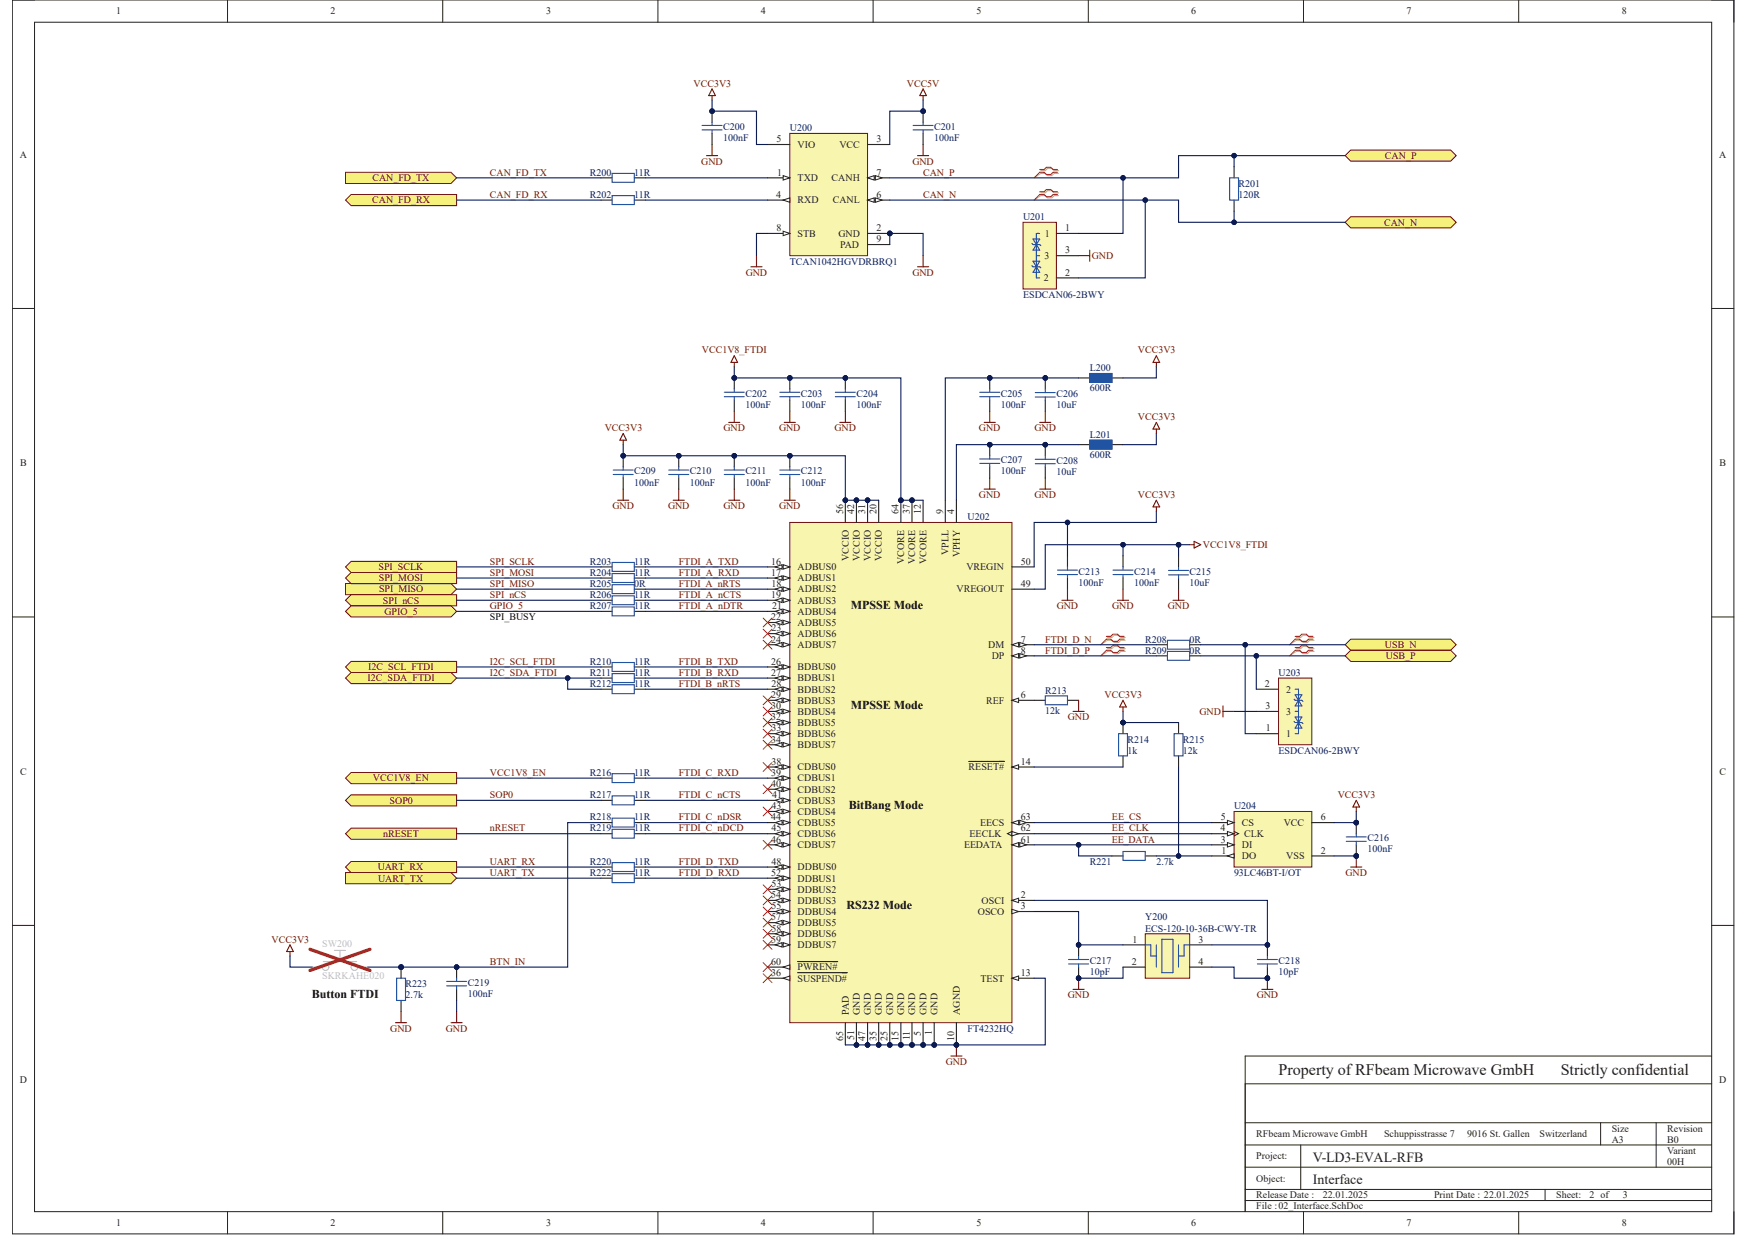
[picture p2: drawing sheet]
<svg xmlns="http://www.w3.org/2000/svg" width="297mm" height="210mm" viewBox="0 0 297 210" stroke-linecap="round" stroke-linejoin="round" font-family="sans-serif">
<defs><g id="words">
<g font-size="2.7" fill="#231f20">
<text x="217.4" y="182.7">Property ofRFbeam Microwave GmbH</text>
<text x="265.4" y="182.7">Strictly confidential</text>
</g>
<g font-size="2.4" fill="#231f20">
<text x="223.2" y="197.5">V-LD3-EVAL-RFB</text>
<text x="223.2" y="201.3">Interface</text>
</g>
<g font-size="2" fill="#050404">
<text x="144.7" y="103.5">MPSSE Mode</text>
<text x="144.7" y="120.5">MPSSE Mode</text>
<text x="144.3" y="137.5">BitBang Mode</text>
<text x="143.9" y="154.5">RS232 Mode</text>
<text x="53" y="169.6">Button FTDI</text>
</g>
<g font-size="1.7" fill="#231f20">
<text x="19.8" y="2.5">1</text>
<text x="56.2" y="2.5">2</text>
<text x="92.9" y="2.5">3</text>
<text x="129.4" y="2.5">4</text>
<text x="166" y="2.5">5</text>
<text x="202.6" y="2.5">6</text>
<text x="239.2" y="2.5">7</text>
<text x="275.8" y="2.5">8</text>
<text x="3.4" y="26.8">A</text>
<text x="132" y="24.2">5</text>
<text x="132.1" y="29.9">1</text>
<text x="135.6" y="25.1">VIO</text>
<text x="142.7" y="25.1">VCC</text>
<text x="149" y="24.2">3</text>
<text x="149" y="29.9">7</text>
<text x="292.3" y="26.8">A</text>
<text x="132" y="33.6">4</text>
<text x="135.6" y="30.8">TXD</text>
<text x="135.6" y="34.6">RXD</text>
<text x="141.4" y="30.8">CANH</text>
<text x="141.6" y="34.6">CANL</text>
<text x="149" y="33.6">6</text>
<text x="132" y="39.3">8</text>
<text x="135.6" y="40.2">STB</text>
<text x="142.6" y="40.2">GND</text>
<text x="149" y="39.3">2</text>
<text x="149" y="41.2">9</text>
<text x="177.7" y="40.2">1</text>
<text x="181.1" y="39.3">1</text>
<text x="142.9" y="42.1">PAD</text>
<text x="177.5" y="47.8">2</text>
<text x="177.6" y="44">3</text>
<text x="181.1" y="43.1">3</text>
<text x="181.1" y="46.9">2</text>
<text x="3.4" y="79.2">B</text>
<text x="292.4" y="79.2">B</text>
<text x="143.4" y="87.3" transform="rotate(-90 143.4 87.3)">56</text>
<text x="145.2" y="87.3" transform="rotate(-90 145.2 87.3)">42</text>
<text x="147.1" y="87.3" transform="rotate(-90 147.1 87.3)">31</text>
<text x="149" y="87.3" transform="rotate(-90 149 87.3)">20</text>
<text x="152.8" y="87.3" transform="rotate(-90 152.8 87.3)">64</text>
<text x="154.7" y="87.3" transform="rotate(-90 154.7 87.3)">37</text>
<text x="156.6" y="87.3" transform="rotate(-90 156.6 87.3)">12</text>
<text x="160.4" y="87.3" transform="rotate(-90 160.4 87.3)">9</text>
<text x="162.2" y="87.3" transform="rotate(-90 162.2 87.3)">4</text>
<text x="131.1" y="96">16</text>
<text x="144.3" y="95.3" transform="rotate(-90 144.3 95.3)">VCCIO</text>
<text x="146.2" y="95.3" transform="rotate(-90 146.2 95.3)">VCCIO</text>
<text x="148.1" y="95.3" transform="rotate(-90 148.1 95.3)">VCCIO</text>
<text x="150" y="95.3" transform="rotate(-90 150 95.3)">VCCIO</text>
<text x="153.7" y="95.9" transform="rotate(-90 153.7 95.9)">VCORE</text>
<text x="155.6" y="95.9" transform="rotate(-90 155.6 95.9)">VCORE</text>
<text x="157.5" y="95.9" transform="rotate(-90 157.5 95.9)">VCORE</text>
<text x="161.3" y="94.3" transform="rotate(-90 161.3 94.3)">VPLL</text>
<text x="163.2" y="94.7" transform="rotate(-90 163.2 94.7)">VPHY</text>
<text x="173.6" y="96">50</text>
<text x="131.1" y="97.9">17</text>
<text x="131.1" y="101.6">19</text>
<text x="131.2" y="99.8">18</text>
<text x="135.6" y="96.9">ADBUS0</text>
<text x="135.6" y="98.8">ADBUS1</text>
<text x="135.6" y="100.7">ADBUS2</text>
<text x="162.6" y="100.7">VREGOUT</text>
<text x="164.3" y="96.9">VREGIN</text>
<text x="173.6" y="99.8">49</text>
<text x="131.1" y="105.4">22</text>
<text x="131.2" y="107.3">23</text>
<text x="131.3" y="103.5">21</text>
<text x="135.6" y="102.6">ADBUS3</text>
<text x="135.6" y="104.5">ADBUS4</text>
<text x="135.6" y="106.4">ADBUS5</text>
<text x="131.1" y="109.2">24</text>
<text x="131.1" y="113">26</text>
<text x="135.6" y="108.3">ADBUS6</text>
<text x="135.6" y="110.1">ADBUS7</text>
<text x="135.6" y="113.9">BDBUS0</text>
<text x="168" y="110.1">DM</text>
<text x="168.6" y="112">DP</text>
<text x="173.6" y="109.2">7</text>
<text x="173.6" y="111.1">8</text>
<text x="131.1" y="114.9">27</text>
<text x="131.1" y="118.6">29</text>
<text x="131.2" y="116.8">28</text>
<text x="135.6" y="115.8">BDBUS1</text>
<text x="135.6" y="117.7">BDBUS2</text>
<text x="135.6" y="119.6">BDBUS3</text>
<text x="167.7" y="119.6">REF</text>
<text x="173.6" y="118.6">6</text>
<text x="215.1" y="116.8">2</text>
<text x="218.7" y="117.7">2</text>
<text x="131.1" y="120.5">30</text>
<text x="131.1" y="122.4">32</text>
<text x="131.2" y="124.3">33</text>
<text x="135.6" y="121.5">BDBUS4</text>
<text x="135.6" y="123.4">BDBUS5</text>
<text x="135.6" y="125.3">BDBUS6</text>
<text x="215.1" y="120.5">3</text>
<text x="215.2" y="124.3">1</text>
<text x="218.7" y="125.3">1</text>
<text x="218.7" y="121.5">3</text>
<text x="3.4" y="131.7">C</text>
<text x="131.1" y="126.2">34</text>
<text x="131.1" y="131.9">39</text>
<text x="131.2" y="130">38</text>
<text x="135.6" y="127.2">BDBUS7</text>
<text x="135.6" y="130.9">CDBUS0</text>
<text x="164.7" y="130.9">RESET#</text>
<text x="173.6" y="130">14</text>
<text x="292.4" y="131.7">C</text>
<text x="131.1" y="133.8">40</text>
<text x="131.2" y="137.5">43</text>
<text x="131.3" y="135.7">41</text>
<text x="135.6" y="132.8">CDBUS1</text>
<text x="135.6" y="134.7">CDBUS2</text>
<text x="135.6" y="136.6">CDBUS3</text>
<text x="131.1" y="139.4">44</text>
<text x="131.1" y="143.2">46</text>
<text x="131.2" y="141.3">45</text>
<text x="135.6" y="138.5">CDBUS4</text>
<text x="135.6" y="140.4">CDBUS5</text>
<text x="135.6" y="142.3">CDBUS6</text>
<text x="164.9" y="142.3">EECLK</text>
<text x="166.6" y="140.4">EECS</text>
<text x="173.6" y="143.2">61</text>
<text x="173.6" y="139.4">63</text>
<text x="173.6" y="141.3">62</text>
<text x="207.5" y="141.3">4</text>
<text x="207.6" y="139.4">5</text>
<text x="207.6" y="143.2">3</text>
<text x="211.2" y="140.4">CS</text>
<text x="211.5" y="142.3">CLK</text>
<text x="218.3" y="140.4">VCC</text>
<text x="224.6" y="139.4">6</text>
<text x="131.1" y="148.9">52</text>
<text x="131.2" y="147">48</text>
<text x="135.6" y="144.2">CDBUS7</text>
<text x="135.6" y="147.9">DDBUS0</text>
<text x="135.6" y="149.8">DDBUS1</text>
<text x="163.9" y="144.2">EEDATA</text>
<text x="207.7" y="145.1">1</text>
<text x="211.2" y="146">DO</text>
<text x="211.2" y="144.2">DI</text>
<text x="218.7" y="146">VSS</text>
<text x="224.6" y="145.1">2</text>
<text x="131.1" y="152.7">54</text>
<text x="131.2" y="154.5">55</text>
<text x="131.2" y="150.8">53</text>
<text x="135.6" y="151.7">DDBUS2</text>
<text x="135.6" y="153.6">DDBUS3</text>
<text x="135.6" y="155.5">DDBUS4</text>
<text x="166.3" y="155.5">OSCO</text>
<text x="166.9" y="153.6">OSCI</text>
<text x="173.6" y="152.7">2</text>
<text x="173.6" y="154.5">3</text>
<text x="131.1" y="156.4">57</text>
<text x="131.1" y="160.2">59</text>
<text x="131.2" y="158.3">58</text>
<text x="135.6" y="157.4">DDBUS5</text>
<text x="135.6" y="159.3">DDBUS6</text>
<text x="135.6" y="161.2">DDBUS7</text>
<text x="192.6" y="160.2">1</text>
<text x="203.8" y="160.2">3</text>
<text x="131.1" y="164">60</text>
<text x="131.1" y="165.9">36</text>
<text x="135.6" y="164.9">PWREN#</text>
<text x="135.6" y="166.8">SUSPEND#</text>
<text x="166.7" y="166.8">TEST</text>
<text x="173.6" y="165.9">13</text>
<text x="192.4" y="164">2</text>
<text x="203.8" y="164">4</text>
<text x="144.3" y="172.5" transform="rotate(-90 144.3 172.5)">PAD</text>
<text x="146.2" y="172.5" transform="rotate(-90 146.2 172.5)">GND</text>
<text x="148.1" y="172.5" transform="rotate(-90 148.1 172.5)">GND</text>
<text x="150" y="172.5" transform="rotate(-90 150 172.5)">GND</text>
<text x="151.9" y="172.5" transform="rotate(-90 151.9 172.5)">GND</text>
<text x="153.7" y="172.5" transform="rotate(-90 153.7 172.5)">GND</text>
<text x="155.6" y="172.5" transform="rotate(-90 155.6 172.5)">GND</text>
<text x="157.5" y="172.5" transform="rotate(-90 157.5 172.5)">GND</text>
<text x="159.4" y="172.5" transform="rotate(-90 159.4 172.5)">GND</text>
<text x="163.2" y="172.5" transform="rotate(-90 163.2 172.5)">AGND</text>
<text x="143.4" y="176.9" transform="rotate(-90 143.4 176.9)">65</text>
<text x="145.2" y="176.8" transform="rotate(-90 145.2 176.8)">51</text>
<text x="147.1" y="177" transform="rotate(-90 147.1 177)">47</text>
<text x="149" y="176.9" transform="rotate(-90 149 176.9)">35</text>
<text x="150.9" y="176.9" transform="rotate(-90 150.9 176.9)">25</text>
<text x="152.8" y="176.9" transform="rotate(-90 152.8 176.9)">15</text>
<text x="154.7" y="176.8" transform="rotate(-90 154.7 176.8)">11</text>
<text x="156.6" y="176.1" transform="rotate(-90 156.6 176.1)">5</text>
<text x="158.5" y="176" transform="rotate(-90 158.5 176)">1</text>
<text x="162.2" y="177" transform="rotate(-90 162.2 177)">10</text>
<text x="3.4" y="184.1">D</text>
<text x="292.3" y="184.1">D</text>
<text x="213.6" y="197.1">Project:</text>
<text x="213.6" y="193.3">RFbeam Microwave GmbH</text>
<text x="235.3" y="193.3">Schuppisstrasse 7</text>
<text x="249.5" y="193.3">9016 St. Gallen</text>
<text x="261.8" y="193.3">Switzerland</text>
<text x="274" y="192.3">Size</text>
<text x="274" y="194.2">A3</text>
<text x="283.5" y="192.3">Revision</text>
<text x="283.5" y="194.2">B0</text>
<text x="283.5" y="196.1">Variant</text>
<text x="213.6" y="200.8">Object:</text>
<text x="213.6" y="203.7">Release Date :</text>
<text x="224.9" y="203.7">22.01.2025</text>
<text x="243.8" y="203.7">Print Date : 22.01.2025</text>
<text x="264.6" y="203.7">Sheet:</text>
<text x="270.3" y="203.7">2 of</text>
<text x="275.9" y="203.7">3</text>
<text x="283.5" y="198">00H</text>
<text x="19.8" y="208.4">1</text>
<text x="56.2" y="208.4">2</text>
<text x="92.9" y="208.4">3</text>
<text x="129.4" y="208.4">4</text>
<text x="166" y="208.4">5</text>
<text x="202.6" y="208.4">6</text>
<text x="213.6" y="205.6">File :02_Interface.SchDoc</text>
<text x="239.2" y="208.4">7</text>
<text x="275.8" y="208.4">8</text>
</g>
<g font-size="1.7" fill="#6e0c0e">
<text x="117.9" y="14.7">VCC3V3</text>
<text x="154.2" y="14.7">VCC5V</text>
<text x="83.3" y="29.9">CAN_FD_TX</text>
<text x="119.2" y="28">GND</text>
<text x="155.1" y="28">GND</text>
<text x="157" y="29.9">CAN_P</text>
<text x="235.5" y="27">CAN_P</text>
<text x="63.3" y="34.6">CAN_FD_RX</text>
<text x="63.3" y="30.8">CAN_FD_TX</text>
<text x="83.3" y="33.6">CAN_FD_RX</text>
<text x="157" y="33.6">CAN_N</text>
<text x="235.3" y="38.4">CAN_N</text>
<text x="126.8" y="46.9">GND</text>
<text x="155.1" y="46.9">GND</text>
<text x="185.7" y="44">GND</text>
<text x="119.3" y="60.1">VCC1V8_FTDI</text>
<text x="193.5" y="60.1">VCC3V3</text>
<text x="193.5" y="71.4">VCC3V3</text>
<text x="102.8" y="73.3">VCC3V3</text>
<text x="123" y="73.3">GND</text>
<text x="132.5" y="73.3">GND</text>
<text x="141.9" y="73.3">GND</text>
<text x="166.5" y="73.3">GND</text>
<text x="175.9" y="73.3">GND</text>
<text x="104.1" y="86.5">GND</text>
<text x="113.6" y="86.5">GND</text>
<text x="123" y="86.5">GND</text>
<text x="132.5" y="86.5">GND</text>
<text x="166.5" y="84.6">GND</text>
<text x="175.9" y="84.6">GND</text>
<text x="193.5" y="84.6">VCC3V3</text>
<text x="83.3" y="96">SPI_SCLK</text>
<text x="115.4" y="96">FTDI_A_TXD</text>
<text x="204.5" y="93.1">VCC1V8_FTDI</text>
<text x="64.4" y="96.9">SPI_SCLK</text>
<text x="64.4" y="98.8">SPI_MOSI</text>
<text x="64.4" y="100.7">SPI_MISO</text>
<text x="83.3" y="97.9">SPI_MOSI</text>
<text x="83.3" y="99.8">SPI_MISO</text>
<text x="83.3" y="101.6">SPI_nCS</text>
<text x="115.4" y="97.9">FTDI_A_RXD</text>
<text x="115.4" y="99.8">FTDI_A_nRTS</text>
<text x="115.4" y="101.6">FTDI_A_nCTS</text>
<text x="65.1" y="102.6">SPI_nCS</text>
<text x="65.4" y="104.5">GPIO_5</text>
<text x="83.3" y="103.5">GPIO_5</text>
<text x="115.4" y="103.5">FTDI_A_nDTR</text>
<text x="179.7" y="103.5">GND</text>
<text x="189.1" y="103.5">GND</text>
<text x="198.6" y="103.5">GND</text>
<text x="62.6" y="113.9">I2C_SCL_FTDI</text>
<text x="83.3" y="113">I2C_SCL_FTDI</text>
<text x="115.4" y="113">FTDI_B_TXD</text>
<text x="177.7" y="109.2">FTDI_D_N</text>
<text x="177.7" y="111.1">FTDI_D_P</text>
<text x="235.5" y="110.1">USB_N</text>
<text x="235.6" y="112">USB_P</text>
<text x="62.5" y="115.8">I2C_SDA_FTDI</text>
<text x="83.3" y="114.9">I2C_SDA_FTDI</text>
<text x="115.4" y="114.9">FTDI_B_RXD</text>
<text x="115.4" y="116.8">FTDI_B_nRTS</text>
<text x="187.8" y="118.6">VCC3V3</text>
<text x="181.6" y="122.4">GND</text>
<text x="203.9" y="121.5">GND</text>
<text x="83.3" y="131.9">VCC1V8_EN</text>
<text x="115.4" y="131.9">FTDI_C_RXD</text>
<text x="63.4" y="132.8">VCC1V8_EN</text>
<text x="66.2" y="136.6">SOP0</text>
<text x="83.3" y="135.7">SOP0</text>
<text x="115.4" y="135.7">FTDI_C_nCTS</text>
<text x="227.5" y="135.7">VCC3V3</text>
<text x="65.2" y="142.3">nRESET</text>
<text x="83.3" y="141.3">nRESET</text>
<text x="115.4" y="141.3">FTDI_C_nDCD</text>
<text x="115.4" y="139.4">FTDI_C_nDSR</text>
<text x="189.1" y="143.2">EE_DATA</text>
<text x="189.1" y="141.3">EE_CLK</text>
<text x="189.1" y="139.4">EE_CS</text>
<text x="64.3" y="147.9">UART_RX</text>
<text x="64.3" y="149.8">UART_TX</text>
<text x="83.3" y="148.9">UART_TX</text>
<text x="83.3" y="147">UART_RX</text>
<text x="115.4" y="147">FTDI_D_TXD</text>
<text x="115.4" y="148.9">FTDI_D_RXD</text>
<text x="228.8" y="148.9">GND</text>
<text x="46.2" y="160.2">VCC3V3</text>
<text x="83.3" y="164">BTN_IN</text>
<text x="181.6" y="169.7">GND</text>
<text x="213.7" y="169.7">GND</text>
<text x="66.4" y="175.3">GND</text>
<text x="75.8" y="175.3">GND</text>
<text x="160.8" y="181">GND</text>
</g>
<g font-size="1.7" fill="#0c1c5b">
<text x="123" y="22.1">C200</text>
<text x="123" y="24">100nF</text>
<text x="134.3" y="22.3">U200</text>
<text x="158.8" y="22.1">C201</text>
<text x="158.8" y="24">100nF</text>
<text x="100.3" y="29.9">R200</text>
<text x="107.9" y="29.9">11R</text>
<text x="100.3" y="33.6">R202</text>
<text x="107.9" y="33.6">11R</text>
<text x="210.6" y="31.7">R201</text>
<text x="210.6" y="33.6">120R</text>
<text x="173.9" y="37.4">U201</text>
<text x="134.3" y="45">TCAN1042HGVDRBRQ1</text>
<text x="173.9" y="50.6">ESDCAN06-2BWY</text>
<text x="185.3" y="63.1">L200</text>
<text x="126.7" y="67.4">C202</text>
<text x="126.7" y="69.3">100nF</text>
<text x="136.2" y="67.4">C203</text>
<text x="136.2" y="69.3">100nF</text>
<text x="145.6" y="67.4">C204</text>
<text x="145.6" y="69.3">100nF</text>
<text x="170.2" y="67.4">C205</text>
<text x="170.2" y="69.3">100nF</text>
<text x="179.6" y="67.5">C206</text>
<text x="179.6" y="69.4">10uF</text>
<text x="185.3" y="66.5">600R</text>
<text x="185.3" y="74.4">L201</text>
<text x="185.3" y="77.8">600R</text>
<text x="107.9" y="80.6">C209</text>
<text x="107.9" y="82.5">100nF</text>
<text x="117.3" y="80.6">C210</text>
<text x="117.3" y="82.5">100nF</text>
<text x="126.7" y="80.6">C211</text>
<text x="126.7" y="82.5">100nF</text>
<text x="136.2" y="80.6">C212</text>
<text x="136.2" y="82.5">100nF</text>
<text x="170.2" y="78.8">C207</text>
<text x="170.2" y="80.6">100nF</text>
<text x="179.6" y="78.8">C208</text>
<text x="179.6" y="80.7">10uF</text>
<text x="164.5" y="88.4">U202</text>
<text x="100.3" y="96">R203</text>
<text x="107.9" y="96">11R</text>
<text x="100.3" y="97.9">R204</text>
<text x="100.3" y="99.8">R205</text>
<text x="100.3" y="101.6">R206</text>
<text x="107.9" y="97.9">11R</text>
<text x="107.9" y="99.8">0R</text>
<text x="107.9" y="101.6">11R</text>
<text x="183.4" y="97.6">C213</text>
<text x="183.4" y="99.5">100nF</text>
<text x="192.8" y="97.6">C214</text>
<text x="192.8" y="99.5">100nF</text>
<text x="202.3" y="97.7">C215</text>
<text x="202.3" y="99.6">10uF</text>
<text x="100.3" y="103.5">R207</text>
<text x="107.9" y="103.5">11R</text>
<text x="100.3" y="113">R210</text>
<text x="107.9" y="113">11R</text>
<text x="194.7" y="109.2">R208</text>
<text x="194.7" y="111.1">R209</text>
<text x="202.3" y="109.2">0R</text>
<text x="202.3" y="111.1">0R</text>
<text x="100.3" y="114.9">R211</text>
<text x="100.3" y="116.8">R212</text>
<text x="107.9" y="114.9">11R</text>
<text x="107.9" y="116.8">11R</text>
<text x="177.7" y="117.9">R213</text>
<text x="217.4" y="114.9">U203</text>
<text x="177.7" y="121.3">12k</text>
<text x="100.3" y="131.9">R216</text>
<text x="107.9" y="131.9">11R</text>
<text x="191.7" y="126.2">R214</text>
<text x="191.7" y="128.1">1k</text>
<text x="201.1" y="126.2">R215</text>
<text x="201.1" y="128.1">12k</text>
<text x="217.4" y="128.1">ESDCAN06-2BWY</text>
<text x="100.3" y="135.7">R217</text>
<text x="107.9" y="135.7">11R</text>
<text x="209.8" y="137.5">U204</text>
<text x="100.3" y="139.4">R218</text>
<text x="100.3" y="141.3">R219</text>
<text x="107.9" y="139.4">11R</text>
<text x="107.9" y="141.3">11R</text>
<text x="232.5" y="143">C216</text>
<text x="100.3" y="147">R220</text>
<text x="100.3" y="148.9">R222</text>
<text x="107.9" y="147">11R</text>
<text x="107.9" y="148.9">11R</text>
<text x="185.3" y="147">R221</text>
<text x="196.6" y="147">2.7k</text>
<text x="209.8" y="148.9">93LC46BT-I/OT</text>
<text x="232.5" y="144.9">100nF</text>
<text x="194.7" y="156.4">Y200</text>
<text x="194.7" y="158.3">ECS-120-10-36B-CWY-TR</text>
<text x="68.9" y="167.8">R223</text>
<text x="79.5" y="167.6">C219</text>
<text x="185.3" y="163.8">C217</text>
<text x="185.3" y="165.7">10pF</text>
<text x="217.4" y="163.8">C218</text>
<text x="217.4" y="165.7">10pF</text>
<text x="68.9" y="169.7">2.7k</text>
<text x="79.5" y="169.4">100nF</text>
<text x="164.5" y="175.3">FT4232HQ</text>
</g>
<text font-size="1.7" fill="#050404" x="83.3" y="105.4">SPI_BUSY</text>
<g font-size="1.7" fill="#bebfc2">
<text x="54.8" y="161">SW200</text>
<text x="54.8" y="166.4">SKRKAHE020</text>
</g>
</g></defs>
<g fill="none" stroke="#231f20" stroke-width=".17">
<path d="M2.1 0h292.7v209.7h-292.7zM2.1 0h3.8M38.7 0v3.8M75.3 0v3.8M111.9 0v3.8M148.5 0v3.8M185 0v3.8M221.6 0v3.8M258.2 0v3.8M291 0h3.8v3.8M5.9 3.8h285.1v202.1h-285.1zM2.1 52.4h3.8"/>
<path d="M291 52.4h3.8M2.1 104.9h3.8M291 104.9h3.8M2.1 157.3h3.8M291 157.3h3.8M291 179.5h-79.3v26.4M211.7 190.8h79.3M211.7 194.6h79.3M211.7 198.4h79.3M211.7 184.2h79.3M221.2 194.6v7.6M272.1 190.8v3.8"/>
<path d="M281.6 190.8v7.6M38.7 205.9v3.8M75.3 205.9v3.8M111.9 205.9v3.8M148.5 205.9v3.8M185 205.9v3.8M211.7 202.2h79.3M211.7 204h79.3M221.6 205.9v3.8M258.2 205.9v3.8M262.7 202.2v1.8M294.8 205.9v3.8"/>
</g>
<path d="M59.7 140.8h17.9v1.8h-17.9l-1-.9z" fill-rule="evenodd" fill="#f6f17d"/>
<path d="M59.7 140.8h17.9v1.8h-17.9l-1-.9z" fill="none" stroke="#6e0c0e" stroke-width=".17"/>
<path d="M59.7 135.1h17.9v1.9h-17.9l-1-1z" fill-rule="evenodd" fill="#f6f17d"/>
<path d="M59.7 135.1h17.9v1.9h-17.9l-1-1z" fill="none" stroke="#6e0c0e" stroke-width=".17"/>
<path d="M59.7 146.4h17.9v1.9h-17.9l-1-.9z" fill-rule="evenodd" fill="#f6f17d"/>
<path d="M59.7 146.4h17.9v1.9h-17.9l-1-.9z" fill="none" stroke="#6e0c0e" stroke-width=".17"/>
<path d="M58.7 148.3h18l.9 1-.9 .9h-18z" fill-rule="evenodd" fill="#f6f17d"/>
<path d="M58.7 148.3h18l.9 1-.9 .9h-18z" fill="none" stroke="#6e0c0e" stroke-width=".17"/>
<path d="M59.7 95.4h17.9v1.9h-17.9l-1-.9z" fill-rule="evenodd" fill="#f6f17d"/>
<path d="M59.7 95.4h17.9v1.9h-17.9l-1-.9z" fill="none" stroke="#6e0c0e" stroke-width=".17"/>
<path d="M58.7 99.2h18l.9 .9-.9 1h-18z" fill-rule="evenodd" fill="#f6f17d"/>
<path d="M58.7 99.2h18l.9 .9-.9 1h-18z" fill="none" stroke="#6e0c0e" stroke-width=".17"/>
<path d="M59.7 97.3h17.9v1.9h-17.9l-1-1z" fill-rule="evenodd" fill="#f6f17d"/>
<path d="M59.7 97.3h17.9v1.9h-17.9l-1-1z" fill="none" stroke="#6e0c0e" stroke-width=".17"/>
<path d="M59.7 101.1h17.9v1.9h-17.9l-1-1z" fill-rule="evenodd" fill="#f6f17d"/>
<path d="M59.7 101.1h17.9v1.9h-17.9l-1-1z" fill="none" stroke="#6e0c0e" stroke-width=".17"/>
<path d="M59.7 33.1h17.9v1.9h-17.9l-1-1z" fill-rule="evenodd" fill="#f6f17d"/>
<path d="M59.7 33.1h17.9v1.9h-17.9l-1-1z" fill="none" stroke="#6e0c0e" stroke-width=".17"/>
<path d="M58.7 29.3h18l.9 .9-.9 1h-18z" fill-rule="evenodd" fill="#f6f17d"/>
<path d="M58.7 29.3h18l.9 .9-.9 1h-18z" fill="none" stroke="#6e0c0e" stroke-width=".17"/>
<path d="M196.6 109.6h1.9M196.6 111.5h1.9M202.3 109.6h1.9M202.3 111.5h1.9" fill="none" stroke="#231f20" stroke-width=".19"/>
<path d="M198.5 108.8h3.8v1.5h-3.8zM198.5 110.7h3.8v1.5h-3.8z" fill="none" stroke="#1f51a3" stroke-width=".19"/>
<path d="M123.9 71.8h1.9M124.8 69.9v1.9M196.6 60.5l.6 1.1h-1.2zM196.6 61.6v.7M214.5 168.1h1.9M215.5 166.3v1.8" fill="none" stroke="#6e0c0e" stroke-width=".19"/>
<circle cx="215.5" cy="166.3" r=".38" fill="#0c1c5b"/>
<circle cx="215.5" cy="166.3" r=".38" fill="none" stroke="#0c1c5b" stroke-width=".17"/>
<path d="M182.4 168.1h1.9M183.4 166.3v1.8" fill="none" stroke="#6e0c0e" stroke-width=".19"/>
<circle cx="183.4" cy="166.3" r=".38" fill="#0c1c5b"/>
<circle cx="183.4" cy="166.3" r=".38" fill="none" stroke="#0c1c5b" stroke-width=".17"/>
<path d="M217.4 115.2h5.6v11.4h-5.6z" fill-rule="evenodd" fill="#f8f5af"/>
<path d="M217.4 115.2h5.6v11.4h-5.6z" fill="none" stroke="#6e0c0e" stroke-width=".17"/>
<path d="M213.6 117.1h3.8M213.6 124.7h3.8M213.6 120.9h3.8" fill="none" stroke="#231f20" stroke-width=".19"/>
<path d="M220 118.8l.2 .2h1.1l.2 .2M220.2 118.1l1.1 1.9h-1.1l1.1-1.9zM220.2 117.1h.6v7.6h-.6M220 122.6l.2 .2h1.1l.2 .2M220.2 121.9l1.1 1.9h-1.1l1.1-1.9zM220.2 120.9h.6" fill="none" stroke="#1f51a3" stroke-width=".19"/>
<path d="M196.6 71.8l.6 1.1h-1.2zM196.6 72.9v.8M207.9 120v1.9M207.9 120.9h1.9" fill="none" stroke="#6e0c0e" stroke-width=".19"/>
<path d="M220.4 110.2h.8l.3-.3h.8l.4 .3h.7M220.4 110.7h.8l.3 .4h.8l.4-.4h.7M220.4 108.4h.8l.3-.4h.8l.4 .4h.7M220.4 108.8h.8l.3 .4h.8l.4-.4h.7" fill="none" stroke="#ce9f9f" stroke-width=".19"/>
<path d="M220.4 110.7l-1.1 .8M220.4 108.8l-1.1 .8" fill="none" stroke="#ce9f9f" stroke-width=".17"/>
<path d="M220.2 110.1h.8l.3-.4h.8l.4 .4h.7M220.2 110.5h.8l.3 .4h.8l.4-.4h.7M220.2 108.2h.8l.3-.4h.8l.4 .4h.7M220.2 108.6h.8l.3 .4h.8l.4-.4h.7" fill="none" stroke="#ee1d23" stroke-width=".19"/>
<path d="M220.2 110.5l-.9 1M220.2 108.6l-.9 1" fill="none" stroke="#ee1d23" stroke-width=".17"/>
<circle cx="155.1" cy="85" r=".38" fill="#0c1c5b"/>
<circle cx="155.1" cy="85" r=".38" fill="none" stroke="#0c1c5b" stroke-width=".17"/>
<circle cx="153.2" cy="85" r=".38" fill="#0c1c5b"/>
<circle cx="153.2" cy="85" r=".38" fill="none" stroke="#0c1c5b" stroke-width=".17"/>
<circle cx="147.5" cy="85" r=".38" fill="#0c1c5b"/>
<circle cx="147.5" cy="85" r=".38" fill="none" stroke="#0c1c5b" stroke-width=".17"/>
<circle cx="145.6" cy="85" r=".38" fill="#0c1c5b"/>
<circle cx="145.6" cy="85" r=".38" fill="none" stroke="#0c1c5b" stroke-width=".17"/>
<circle cx="143.7" cy="85" r=".38" fill="#0c1c5b"/>
<circle cx="143.7" cy="85" r=".38" fill="none" stroke="#0c1c5b" stroke-width=".17"/>
<circle cx="162.6" cy="177.6" r=".38" fill="#0c1c5b"/>
<circle cx="162.6" cy="177.6" r=".38" fill="none" stroke="#0c1c5b" stroke-width=".17"/>
<circle cx="158.8" cy="177.6" r=".38" fill="#0c1c5b"/>
<circle cx="158.8" cy="177.6" r=".38" fill="none" stroke="#0c1c5b" stroke-width=".17"/>
<circle cx="157" cy="177.6" r=".38" fill="#0c1c5b"/>
<circle cx="157" cy="177.6" r=".38" fill="none" stroke="#0c1c5b" stroke-width=".17"/>
<circle cx="155.1" cy="177.6" r=".38" fill="#0c1c5b"/>
<circle cx="155.1" cy="177.6" r=".38" fill="none" stroke="#0c1c5b" stroke-width=".17"/>
<circle cx="153.2" cy="177.6" r=".38" fill="#0c1c5b"/>
<circle cx="153.2" cy="177.6" r=".38" fill="none" stroke="#0c1c5b" stroke-width=".17"/>
<circle cx="151.3" cy="177.6" r=".38" fill="#0c1c5b"/>
<circle cx="151.3" cy="177.6" r=".38" fill="none" stroke="#0c1c5b" stroke-width=".17"/>
<circle cx="149.4" cy="177.6" r=".38" fill="#0c1c5b"/>
<circle cx="149.4" cy="177.6" r=".38" fill="none" stroke="#0c1c5b" stroke-width=".17"/>
<circle cx="147.5" cy="177.6" r=".38" fill="#0c1c5b"/>
<circle cx="147.5" cy="177.6" r=".38" fill="none" stroke="#0c1c5b" stroke-width=".17"/>
<circle cx="145.6" cy="177.6" r=".38" fill="#0c1c5b"/>
<circle cx="145.6" cy="177.6" r=".38" fill="none" stroke="#0c1c5b" stroke-width=".17"/>
<path d="M134.3 88.8h37.8v85h-37.8z" fill-rule="evenodd" fill="#f8f5af"/>
<path d="M134.3 88.8h37.8v85h-37.8z" fill="none" stroke="#6e0c0e" stroke-width=".17"/>
<path d="M172.1 153h3.7" fill="none" stroke="#231f20" stroke-width=".19"/>
<path d="M172.1 153l1.1-.3v.7z" fill="#f9fcfe"/>
<path d="M172.1 153l1.1-.3v.7z" fill="none" stroke="#231f20" stroke-width=".17"/>
<path d="M172.1 154.9h3.7" fill="none" stroke="#231f20" stroke-width=".19"/>
<path d="M172.1 154.5l1.1 .4-1.1 .4z" fill="#f9fcfe"/>
<path d="M172.1 154.5l1.1 .4-1.1 .4z" fill="none" stroke="#231f20" stroke-width=".17"/>
<path d="M172.1 119h3.7" fill="none" stroke="#231f20" stroke-width=".19"/>
<path d="M172.1 119l1.1-.4v.8z" fill="#f9fcfe"/>
<path d="M172.1 119l1.1-.4v.8z" fill="none" stroke="#231f20" stroke-width=".17"/>
<path d="M172.1 166.3h3.7" fill="none" stroke="#231f20" stroke-width=".19"/>
<path d="M172.1 166.3l1.1-.4v.7z" fill="#f9fcfe"/>
<path d="M172.1 166.3l1.1-.4v.7z" fill="none" stroke="#231f20" stroke-width=".17"/>
<path d="M172.1 130.4h3.7" fill="none" stroke="#231f20" stroke-width=".19"/>
<path d="M172.1 130.4l1.1-.4v.7z" fill="#f9fcfe"/>
<path d="M172.1 130.4l1.1-.4v.7z" fill="none" stroke="#231f20" stroke-width=".17"/>
<path d="M172.1 109.6h3.7M164.7 129.4h6.1" fill="none" stroke="#231f20" stroke-width=".19"/>
<path d="M172.1 109.6l1.1-.4v.8z" fill="#f9fcfe"/>
<path d="M172.1 109.6l1.1-.4v.8z" fill="none" stroke="#231f20" stroke-width=".17"/>
<path d="M173.4 109.2l1.1 .4-1.1 .4z" fill="#f9fcfe"/>
<path d="M173.4 109.2l1.1 .4-1.1 .4z" fill="none" stroke="#231f20" stroke-width=".17"/>
<path d="M172.1 111.5h3.7" fill="none" stroke="#231f20" stroke-width=".19"/>
<path d="M172.1 111.5l1.1-.4v.7z" fill="#f9fcfe"/>
<path d="M172.1 111.5l1.1-.4v.7z" fill="none" stroke="#231f20" stroke-width=".17"/>
<path d="M173.4 111.1l1.1 .4-1.1 .3z" fill="#f9fcfe"/>
<path d="M173.4 111.1l1.1 .4-1.1 .3z" fill="none" stroke="#231f20" stroke-width=".17"/>
<path d="M172.1 139.8h3.7" fill="none" stroke="#231f20" stroke-width=".19"/>
<path d="M172.1 139.8l1.1-.4v.8z" fill="#f9fcfe"/>
<path d="M172.1 139.8l1.1-.4v.8z" fill="none" stroke="#231f20" stroke-width=".17"/>
<path d="M173.4 139.4l1.1 .4-1.1 .4z" fill="#f9fcfe"/>
<path d="M173.4 139.4l1.1 .4-1.1 .4z" fill="none" stroke="#231f20" stroke-width=".17"/>
<path d="M172.1 143.6h3.7" fill="none" stroke="#231f20" stroke-width=".19"/>
<path d="M172.1 143.6l1.1-.4v.8z" fill="#f9fcfe"/>
<path d="M172.1 143.6l1.1-.4v.8z" fill="none" stroke="#231f20" stroke-width=".17"/>
<path d="M173.4 143.2l1.1 .4-1.1 .4z" fill="#f9fcfe"/>
<path d="M173.4 143.2l1.1 .4-1.1 .4z" fill="none" stroke="#231f20" stroke-width=".17"/>
<path d="M130.5 96.4h3.8" fill="none" stroke="#231f20" stroke-width=".19"/>
<path d="M133.2 96l1.1 .4-1.1 .3z" fill="#f9fcfe"/>
<path d="M133.2 96l1.1 .4-1.1 .3z" fill="none" stroke="#231f20" stroke-width=".17"/>
<path d="M131.8 96.4l1.2-.4v.7z" fill="#f9fcfe"/>
<path d="M131.8 96.4l1.2-.4v.7z" fill="none" stroke="#231f20" stroke-width=".17"/>
<path d="M130.5 98.2h3.8" fill="none" stroke="#231f20" stroke-width=".19"/>
<path d="M133.2 97.9l1.1 .3-1.1 .4z" fill="#f9fcfe"/>
<path d="M133.2 97.9l1.1 .3-1.1 .4z" fill="none" stroke="#231f20" stroke-width=".17"/>
<path d="M131.8 98.2l1.2-.3v.7z" fill="#f9fcfe"/>
<path d="M131.8 98.2l1.2-.3v.7z" fill="none" stroke="#231f20" stroke-width=".17"/>
<path d="M130.5 100.1h3.8" fill="none" stroke="#231f20" stroke-width=".19"/>
<path d="M133.2 99.8l1.1 .3-1.1 .4z" fill="#f9fcfe"/>
<path d="M133.2 99.8l1.1 .3-1.1 .4z" fill="none" stroke="#231f20" stroke-width=".17"/>
<path d="M131.8 100.1l1.2-.3v.7z" fill="#f9fcfe"/>
<path d="M131.8 100.1l1.2-.3v.7z" fill="none" stroke="#231f20" stroke-width=".17"/>
<path d="M130.5 102h3.8" fill="none" stroke="#231f20" stroke-width=".19"/>
<path d="M133.2 101.6l1.1 .4-1.1 .4z" fill="#f9fcfe"/>
<path d="M133.2 101.6l1.1 .4-1.1 .4z" fill="none" stroke="#231f20" stroke-width=".17"/>
<path d="M131.8 102l1.2-.4v.8z" fill="#f9fcfe"/>
<path d="M131.8 102l1.2-.4v.8z" fill="none" stroke="#231f20" stroke-width=".17"/>
<path d="M130.5 103.9h3.8" fill="none" stroke="#231f20" stroke-width=".19"/>
<path d="M133.2 103.5l1.1 .4-1.1 .4z" fill="#f9fcfe"/>
<path d="M133.2 103.5l1.1 .4-1.1 .4z" fill="none" stroke="#231f20" stroke-width=".17"/>
<path d="M131.8 103.9l1.2-.4v.8z" fill="#f9fcfe"/>
<path d="M131.8 103.9l1.2-.4v.8z" fill="none" stroke="#231f20" stroke-width=".17"/>
<path d="M130.5 105.8h3.8" fill="none" stroke="#231f20" stroke-width=".19"/>
<path d="M133.2 105.4l1.1 .4-1.1 .4z" fill="#f9fcfe"/>
<path d="M133.2 105.4l1.1 .4-1.1 .4z" fill="none" stroke="#231f20" stroke-width=".17"/>
<path d="M131.8 105.8l1.2-.4v.8z" fill="#f9fcfe"/>
<path d="M131.8 105.8l1.2-.4v.8z" fill="none" stroke="#231f20" stroke-width=".17"/>
<path d="M130.5 107.7h3.8" fill="none" stroke="#231f20" stroke-width=".19"/>
<path d="M133.2 107.3l1.1 .4-1.1 .4z" fill="#f9fcfe"/>
<path d="M133.2 107.3l1.1 .4-1.1 .4z" fill="none" stroke="#231f20" stroke-width=".17"/>
<path d="M131.8 107.7l1.2-.4v.8z" fill="#f9fcfe"/>
<path d="M131.8 107.7l1.2-.4v.8z" fill="none" stroke="#231f20" stroke-width=".17"/>
<path d="M130.5 109.6h3.8" fill="none" stroke="#231f20" stroke-width=".19"/>
<path d="M133.2 109.2l1.1 .4-1.1 .4z" fill="#f9fcfe"/>
<path d="M133.2 109.2l1.1 .4-1.1 .4z" fill="none" stroke="#231f20" stroke-width=".17"/>
<path d="M131.8 109.6l1.2-.4v.8z" fill="#f9fcfe"/>
<path d="M131.8 109.6l1.2-.4v.8z" fill="none" stroke="#231f20" stroke-width=".17"/>
<path d="M130.5 113.4h3.8" fill="none" stroke="#231f20" stroke-width=".19"/>
<path d="M133.2 113l1.1 .4-1.1 .3z" fill="#f9fcfe"/>
<path d="M133.2 113l1.1 .4-1.1 .3z" fill="none" stroke="#231f20" stroke-width=".17"/>
<path d="M131.8 113.4l1.2-.4v.7z" fill="#f9fcfe"/>
<path d="M131.8 113.4l1.2-.4v.7z" fill="none" stroke="#231f20" stroke-width=".17"/>
<path d="M130.5 115.2h3.8" fill="none" stroke="#231f20" stroke-width=".19"/>
<path d="M133.2 114.9l1.1 .3-1.1 .4z" fill="#f9fcfe"/>
<path d="M133.2 114.9l1.1 .3-1.1 .4z" fill="none" stroke="#231f20" stroke-width=".17"/>
<path d="M131.8 115.2l1.2-.3v.7z" fill="#f9fcfe"/>
<path d="M131.8 115.2l1.2-.3v.7z" fill="none" stroke="#231f20" stroke-width=".17"/>
<path d="M130.5 117.1h3.8" fill="none" stroke="#231f20" stroke-width=".19"/>
<path d="M133.2 116.8l1.1 .3-1.1 .4z" fill="#f9fcfe"/>
<path d="M133.2 116.8l1.1 .3-1.1 .4z" fill="none" stroke="#231f20" stroke-width=".17"/>
<path d="M131.8 117.1l1.2-.3v.7z" fill="#f9fcfe"/>
<path d="M131.8 117.1l1.2-.3v.7z" fill="none" stroke="#231f20" stroke-width=".17"/>
<path d="M130.5 119h3.8" fill="none" stroke="#231f20" stroke-width=".19"/>
<path d="M133.2 118.6l1.1 .4-1.1 .4z" fill="#f9fcfe"/>
<path d="M133.2 118.6l1.1 .4-1.1 .4z" fill="none" stroke="#231f20" stroke-width=".17"/>
<path d="M131.8 119l1.2-.4v.8z" fill="#f9fcfe"/>
<path d="M131.8 119l1.2-.4v.8z" fill="none" stroke="#231f20" stroke-width=".17"/>
<path d="M130.5 120.9h3.8" fill="none" stroke="#231f20" stroke-width=".19"/>
<path d="M133.2 120.5l1.1 .4-1.1 .4z" fill="#f9fcfe"/>
<path d="M133.2 120.5l1.1 .4-1.1 .4z" fill="none" stroke="#231f20" stroke-width=".17"/>
<path d="M131.8 120.9l1.2-.4v.8z" fill="#f9fcfe"/>
<path d="M131.8 120.9l1.2-.4v.8z" fill="none" stroke="#231f20" stroke-width=".17"/>
<path d="M130.5 122.8h3.8" fill="none" stroke="#231f20" stroke-width=".19"/>
<path d="M133.2 122.4l1.1 .4-1.1 .4z" fill="#f9fcfe"/>
<path d="M133.2 122.4l1.1 .4-1.1 .4z" fill="none" stroke="#231f20" stroke-width=".17"/>
<path d="M131.8 122.8l1.2-.4v.8z" fill="#f9fcfe"/>
<path d="M131.8 122.8l1.2-.4v.8z" fill="none" stroke="#231f20" stroke-width=".17"/>
<path d="M130.5 124.7h3.8" fill="none" stroke="#231f20" stroke-width=".19"/>
<path d="M133.2 124.3l1.1 .4-1.1 .4z" fill="#f9fcfe"/>
<path d="M133.2 124.3l1.1 .4-1.1 .4z" fill="none" stroke="#231f20" stroke-width=".17"/>
<path d="M131.8 124.7l1.2-.4v.8z" fill="#f9fcfe"/>
<path d="M131.8 124.7l1.2-.4v.8z" fill="none" stroke="#231f20" stroke-width=".17"/>
<path d="M130.5 126.6h3.8" fill="none" stroke="#231f20" stroke-width=".19"/>
<path d="M133.2 126.2l1.1 .4-1.1 .4z" fill="#f9fcfe"/>
<path d="M133.2 126.2l1.1 .4-1.1 .4z" fill="none" stroke="#231f20" stroke-width=".17"/>
<path d="M131.8 126.6l1.2-.4v.8z" fill="#f9fcfe"/>
<path d="M131.8 126.6l1.2-.4v.8z" fill="none" stroke="#231f20" stroke-width=".17"/>
<path d="M155.1 85v3.8M157 85v3.8" fill="none" stroke="#231f20" stroke-width=".19"/>
<circle cx="155.1" cy="85" r=".38" fill="#0c1c5b"/>
<circle cx="155.1" cy="85" r=".38" fill="none" stroke="#0c1c5b" stroke-width=".17"/>
<path d="M153.2 85v3.8" fill="none" stroke="#231f20" stroke-width=".19"/>
<circle cx="153.2" cy="85" r=".38" fill="#0c1c5b"/>
<circle cx="153.2" cy="85" r=".38" fill="none" stroke="#0c1c5b" stroke-width=".17"/>
<path d="M147.5 85v3.8M149.4 85v3.8" fill="none" stroke="#231f20" stroke-width=".19"/>
<circle cx="147.5" cy="85" r=".38" fill="#0c1c5b"/>
<circle cx="147.5" cy="85" r=".38" fill="none" stroke="#0c1c5b" stroke-width=".17"/>
<path d="M145.6 85v3.8" fill="none" stroke="#231f20" stroke-width=".19"/>
<circle cx="145.6" cy="85" r=".38" fill="#0c1c5b"/>
<circle cx="145.6" cy="85" r=".38" fill="none" stroke="#0c1c5b" stroke-width=".17"/>
<path d="M143.7 85v3.8" fill="none" stroke="#231f20" stroke-width=".19"/>
<circle cx="143.7" cy="85" r=".38" fill="#0c1c5b"/>
<circle cx="143.7" cy="85" r=".38" fill="none" stroke="#0c1c5b" stroke-width=".17"/>
<path d="M160.7 85v3.8M162.6 85v3.8M172.1 96.4h3.7M172.1 141.7h3.7" fill="none" stroke="#231f20" stroke-width=".19"/>
<path d="M172.1 141.3l1.1 .4-1.1 .4z" fill="#f9fcfe"/>
<path d="M172.1 141.3l1.1 .4-1.1 .4zM172.1 141.3l-.8 .4 .8 .4" fill="none" stroke="#231f20" stroke-width=".17"/>
<path d="M172.1 100.1h3.7M130.5 164.4h3.8" fill="none" stroke="#231f20" stroke-width=".19"/>
<path d="M133.2 164.4l1.1-.4v.7z" fill="#f9fcfe"/>
<path d="M133.2 164.4l1.1-.4v.7z" fill="none" stroke="#231f20" stroke-width=".17"/>
<path d="M130.5 166.3h3.8M135.6 163.4h6.8" fill="none" stroke="#231f20" stroke-width=".19"/>
<path d="M133.2 166.3l1.1-.4v.7z" fill="#f9fcfe"/>
<path d="M133.2 166.3l1.1-.4v.7z" fill="none" stroke="#231f20" stroke-width=".17"/>
<path d="M130.5 130.4h3.8M135.6 165.3h8.4" fill="none" stroke="#231f20" stroke-width=".19"/>
<path d="M133.2 130l1.1 .4-1.1 .3z" fill="#f9fcfe"/>
<path d="M133.2 130l1.1 .4-1.1 .3z" fill="none" stroke="#231f20" stroke-width=".17"/>
<path d="M131.8 130.4l1.2-.4v.7z" fill="#f9fcfe"/>
<path d="M131.8 130.4l1.2-.4v.7z" fill="none" stroke="#231f20" stroke-width=".17"/>
<path d="M130.5 132.3h3.8" fill="none" stroke="#231f20" stroke-width=".19"/>
<path d="M133.2 131.9l1.1 .4-1.1 .3z" fill="#f9fcfe"/>
<path d="M133.2 131.9l1.1 .4-1.1 .3z" fill="none" stroke="#231f20" stroke-width=".17"/>
<path d="M131.8 132.3l1.2-.4v.7z" fill="#f9fcfe"/>
<path d="M131.8 132.3l1.2-.4v.7z" fill="none" stroke="#231f20" stroke-width=".17"/>
<path d="M130.5 134.1h3.8" fill="none" stroke="#231f20" stroke-width=".19"/>
<path d="M133.2 133.8l1.1 .3-1.1 .4z" fill="#f9fcfe"/>
<path d="M133.2 133.8l1.1 .3-1.1 .4z" fill="none" stroke="#231f20" stroke-width=".17"/>
<path d="M131.8 134.1l1.2-.3v.7z" fill="#f9fcfe"/>
<path d="M131.8 134.1l1.2-.3v.7z" fill="none" stroke="#231f20" stroke-width=".17"/>
<path d="M130.5 136h3.8" fill="none" stroke="#231f20" stroke-width=".19"/>
<path d="M133.2 135.7l1.1 .3-1.1 .4z" fill="#f9fcfe"/>
<path d="M133.2 135.7l1.1 .3-1.1 .4z" fill="none" stroke="#231f20" stroke-width=".17"/>
<path d="M131.8 136l1.2-.3v.7z" fill="#f9fcfe"/>
<path d="M131.8 136l1.2-.3v.7z" fill="none" stroke="#231f20" stroke-width=".17"/>
<path d="M130.5 137.9h3.8" fill="none" stroke="#231f20" stroke-width=".19"/>
<path d="M133.2 137.5l1.1 .4-1.1 .4z" fill="#f9fcfe"/>
<path d="M133.2 137.5l1.1 .4-1.1 .4z" fill="none" stroke="#231f20" stroke-width=".17"/>
<path d="M131.8 137.9l1.2-.4v.8z" fill="#f9fcfe"/>
<path d="M131.8 137.9l1.2-.4v.8z" fill="none" stroke="#231f20" stroke-width=".17"/>
<path d="M130.5 139.8h3.8" fill="none" stroke="#231f20" stroke-width=".19"/>
<path d="M133.2 139.4l1.1 .4-1.1 .4z" fill="#f9fcfe"/>
<path d="M133.2 139.4l1.1 .4-1.1 .4z" fill="none" stroke="#231f20" stroke-width=".17"/>
<path d="M131.8 139.8l1.2-.4v.8z" fill="#f9fcfe"/>
<path d="M131.8 139.8l1.2-.4v.8z" fill="none" stroke="#231f20" stroke-width=".17"/>
<path d="M130.5 141.7h3.8" fill="none" stroke="#231f20" stroke-width=".19"/>
<path d="M133.2 141.3l1.1 .4-1.1 .4z" fill="#f9fcfe"/>
<path d="M133.2 141.3l1.1 .4-1.1 .4z" fill="none" stroke="#231f20" stroke-width=".17"/>
<path d="M131.8 141.7l1.2-.4v.8z" fill="#f9fcfe"/>
<path d="M131.8 141.7l1.2-.4v.8z" fill="none" stroke="#231f20" stroke-width=".17"/>
<path d="M130.5 143.6h3.8" fill="none" stroke="#231f20" stroke-width=".19"/>
<path d="M133.2 143.2l1.1 .4-1.1 .4z" fill="#f9fcfe"/>
<path d="M133.2 143.2l1.1 .4-1.1 .4z" fill="none" stroke="#231f20" stroke-width=".17"/>
<path d="M131.8 143.6l1.2-.4v.8z" fill="#f9fcfe"/>
<path d="M131.8 143.6l1.2-.4v.8z" fill="none" stroke="#231f20" stroke-width=".17"/>
<path d="M130.5 147.4h3.8" fill="none" stroke="#231f20" stroke-width=".19"/>
<path d="M133.2 147l1.1 .4-1.1 .3z" fill="#f9fcfe"/>
<path d="M133.2 147l1.1 .4-1.1 .3z" fill="none" stroke="#231f20" stroke-width=".17"/>
<path d="M131.8 147.4l1.2-.4v.7z" fill="#f9fcfe"/>
<path d="M131.8 147.4l1.2-.4v.7z" fill="none" stroke="#231f20" stroke-width=".17"/>
<path d="M130.5 149.3h3.8" fill="none" stroke="#231f20" stroke-width=".19"/>
<path d="M133.2 148.9l1.1 .4-1.1 .3z" fill="#f9fcfe"/>
<path d="M133.2 148.9l1.1 .4-1.1 .3z" fill="none" stroke="#231f20" stroke-width=".17"/>
<path d="M131.8 149.3l1.2-.4v.7z" fill="#f9fcfe"/>
<path d="M131.8 149.3l1.2-.4v.7z" fill="none" stroke="#231f20" stroke-width=".17"/>
<path d="M130.5 151.1h3.8" fill="none" stroke="#231f20" stroke-width=".19"/>
<path d="M133.2 150.8l1.1 .3-1.1 .4z" fill="#f9fcfe"/>
<path d="M133.2 150.8l1.1 .3-1.1 .4z" fill="none" stroke="#231f20" stroke-width=".17"/>
<path d="M131.8 151.1l1.2-.3v.7z" fill="#f9fcfe"/>
<path d="M131.8 151.1l1.2-.3v.7z" fill="none" stroke="#231f20" stroke-width=".17"/>
<path d="M130.5 153h3.8" fill="none" stroke="#231f20" stroke-width=".19"/>
<path d="M133.2 152.7l1.1 .3-1.1 .4z" fill="#f9fcfe"/>
<path d="M133.2 152.7l1.1 .3-1.1 .4z" fill="none" stroke="#231f20" stroke-width=".17"/>
<path d="M131.8 153l1.2-.3v.7z" fill="#f9fcfe"/>
<path d="M131.8 153l1.2-.3v.7z" fill="none" stroke="#231f20" stroke-width=".17"/>
<path d="M130.5 154.9h3.8" fill="none" stroke="#231f20" stroke-width=".19"/>
<path d="M133.2 154.5l1.1 .4-1.1 .4z" fill="#f9fcfe"/>
<path d="M133.2 154.5l1.1 .4-1.1 .4z" fill="none" stroke="#231f20" stroke-width=".17"/>
<path d="M131.8 154.9l1.2-.4v.8z" fill="#f9fcfe"/>
<path d="M131.8 154.9l1.2-.4v.8z" fill="none" stroke="#231f20" stroke-width=".17"/>
<path d="M130.5 156.8h3.8" fill="none" stroke="#231f20" stroke-width=".19"/>
<path d="M133.2 156.4l1.1 .4-1.1 .4z" fill="#f9fcfe"/>
<path d="M133.2 156.4l1.1 .4-1.1 .4z" fill="none" stroke="#231f20" stroke-width=".17"/>
<path d="M131.8 156.8l1.2-.4v.8z" fill="#f9fcfe"/>
<path d="M131.8 156.8l1.2-.4v.8z" fill="none" stroke="#231f20" stroke-width=".17"/>
<path d="M130.5 158.7h3.8" fill="none" stroke="#231f20" stroke-width=".19"/>
<path d="M133.2 158.3l1.1 .4-1.1 .4z" fill="#f9fcfe"/>
<path d="M133.2 158.3l1.1 .4-1.1 .4z" fill="none" stroke="#231f20" stroke-width=".17"/>
<path d="M131.8 158.7l1.2-.4v.8z" fill="#f9fcfe"/>
<path d="M131.8 158.7l1.2-.4v.8z" fill="none" stroke="#231f20" stroke-width=".17"/>
<path d="M130.5 160.6h3.8" fill="none" stroke="#231f20" stroke-width=".19"/>
<path d="M133.2 160.2l1.1 .4-1.1 .4z" fill="#f9fcfe"/>
<path d="M133.2 160.2l1.1 .4-1.1 .4z" fill="none" stroke="#231f20" stroke-width=".17"/>
<path d="M131.8 160.6l1.2-.4v.8z" fill="#f9fcfe"/>
<path d="M131.8 160.6l1.2-.4v.8z" fill="none" stroke="#231f20" stroke-width=".17"/>
<path d="M162.6 173.8v3.8" fill="none" stroke="#231f20" stroke-width=".19"/>
<circle cx="162.6" cy="177.6" r=".38" fill="#0c1c5b"/>
<circle cx="162.6" cy="177.6" r=".38" fill="none" stroke="#0c1c5b" stroke-width=".17"/>
<path d="M158.8 173.8v3.8" fill="none" stroke="#231f20" stroke-width=".19"/>
<circle cx="158.8" cy="177.6" r=".38" fill="#0c1c5b"/>
<circle cx="158.8" cy="177.6" r=".38" fill="none" stroke="#0c1c5b" stroke-width=".17"/>
<path d="M157 173.8v3.8" fill="none" stroke="#231f20" stroke-width=".19"/>
<circle cx="157" cy="177.6" r=".38" fill="#0c1c5b"/>
<circle cx="157" cy="177.6" r=".38" fill="none" stroke="#0c1c5b" stroke-width=".17"/>
<path d="M155.1 173.8v3.8" fill="none" stroke="#231f20" stroke-width=".19"/>
<circle cx="155.1" cy="177.6" r=".38" fill="#0c1c5b"/>
<circle cx="155.1" cy="177.6" r=".38" fill="none" stroke="#0c1c5b" stroke-width=".17"/>
<path d="M153.2 173.8v3.8" fill="none" stroke="#231f20" stroke-width=".19"/>
<circle cx="153.2" cy="177.6" r=".38" fill="#0c1c5b"/>
<circle cx="153.2" cy="177.6" r=".38" fill="none" stroke="#0c1c5b" stroke-width=".17"/>
<path d="M151.3 173.8v3.8" fill="none" stroke="#231f20" stroke-width=".19"/>
<circle cx="151.3" cy="177.6" r=".38" fill="#0c1c5b"/>
<circle cx="151.3" cy="177.6" r=".38" fill="none" stroke="#0c1c5b" stroke-width=".17"/>
<path d="M149.4 173.8v3.8" fill="none" stroke="#231f20" stroke-width=".19"/>
<circle cx="149.4" cy="177.6" r=".38" fill="#0c1c5b"/>
<circle cx="149.4" cy="177.6" r=".38" fill="none" stroke="#0c1c5b" stroke-width=".17"/>
<path d="M147.5 173.8v3.8" fill="none" stroke="#231f20" stroke-width=".19"/>
<circle cx="147.5" cy="177.6" r=".38" fill="#0c1c5b"/>
<circle cx="147.5" cy="177.6" r=".38" fill="none" stroke="#0c1c5b" stroke-width=".17"/>
<path d="M145.6 173.8v3.8" fill="none" stroke="#231f20" stroke-width=".19"/>
<circle cx="145.6" cy="177.6" r=".38" fill="#0c1c5b"/>
<circle cx="145.6" cy="177.6" r=".38" fill="none" stroke="#0c1c5b" stroke-width=".17"/>
<path d="M175.8 119h1.9M181.5 119h1.9M143.7 173.8v3.8" fill="none" stroke="#231f20" stroke-width=".19"/>
<path d="M177.7 118.3h3.8v1.5h-3.8z" fill="none" stroke="#1f51a3" stroke-width=".19"/>
<path d="M183.4 119v1.9M182.4 120.9h1.9" fill="none" stroke="#6e0c0e" stroke-width=".19"/>
<path d="M194.7 158.7h7.6v7.6h-7.6z" fill-rule="evenodd" fill="#f8f5af"/>
<path d="M194.7 158.7h7.6v7.6h-7.6z" fill="none" stroke="#6e0c0e" stroke-width=".17"/>
<path d="M190.9 160.6h3.8M190.9 164.4h3.8M202.3 160.6h3.8M202.3 164.4h3.8" fill="none" stroke="#231f20" stroke-width=".19"/>
<path d="M197.6 159.6h1.8v5.7h-1.8zM194.7 160.6h1v1.9h.9M196.6 160.6v3.8M200.4 160.6v3.8M202.3 160.6h-1v1.9h-.9" fill="none" stroke="#1f51a3" stroke-width=".19"/>
<path d="M161.7 179.5h1.9M162.6 177.6v1.9" fill="none" stroke="#6e0c0e" stroke-width=".19"/>
<circle cx="162.6" cy="177.6" r=".38" fill="#0c1c5b"/>
<circle cx="162.6" cy="177.6" r=".38" fill="none" stroke="#0c1c5b" stroke-width=".17"/>
<path d="M183.4 64.2h1.9M189.1 64.2h1.8" fill="none" stroke="#231f20" stroke-width=".19"/>
<path d="M185.3 63.5h3.8v1.5h-3.8z" fill-rule="evenodd" fill="#1f51a3"/>
<path d="M185.3 63.5h3.8v1.5h-3.8z" fill="none" stroke="#1f51a3" stroke-width=".17"/>
<path d="M185.3 63.5h3.8v1.5h-3.8z" fill="none" stroke="#1f51a3" stroke-width=".19"/>
<path d="M183.4 75.6h1.9M189.1 75.6h1.8" fill="none" stroke="#231f20" stroke-width=".19"/>
<path d="M185.3 74.8h3.8v1.5h-3.8z" fill-rule="evenodd" fill="#1f51a3"/>
<path d="M185.3 74.8h3.8v1.5h-3.8z" fill="none" stroke="#1f51a3" stroke-width=".17"/>
<path d="M185.3 74.8h3.8v1.5h-3.8z" fill="none" stroke="#1f51a3" stroke-width=".19"/>
<circle cx="168.3" cy="64.2" r=".38" fill="#0c1c5b"/>
<circle cx="168.3" cy="64.2" r=".38" fill="none" stroke="#0c1c5b" stroke-width=".17"/>
<path d="M168.3 64.2v1.9M168.3 68v1.9" fill="none" stroke="#231f20" stroke-width=".19"/>
<circle cx="168.3" cy="64.2" r=".38" fill="#0c1c5b"/>
<circle cx="168.3" cy="64.2" r=".38" fill="none" stroke="#0c1c5b" stroke-width=".17"/>
<path d="M166.6 66.7h3.4M166.6 67.4h3.4M168.3 66.1v.6M168.3 67.4v.6" fill="none" stroke="#1f51a3" stroke-width=".19"/>
<circle cx="168.3" cy="75.6" r=".38" fill="#0c1c5b"/>
<circle cx="168.3" cy="75.6" r=".38" fill="none" stroke="#0c1c5b" stroke-width=".17"/>
<path d="M168.3 75.6v1.9M168.3 79.4v1.8" fill="none" stroke="#231f20" stroke-width=".19"/>
<circle cx="168.3" cy="75.6" r=".38" fill="#0c1c5b"/>
<circle cx="168.3" cy="75.6" r=".38" fill="none" stroke="#0c1c5b" stroke-width=".17"/>
<path d="M209.1 30.2h1.5v3.8h-1.5zM166.6 78h3.4M166.6 78.8h3.4M168.3 77.4v.6M168.3 78.8v.5" fill="none" stroke="#1f51a3" stroke-width=".19"/>
<path d="M121.1 15.1l.5 1.1h-1.1zM121.1 16.2v.8M156 26.5h1.9M157 24.6v1.9M167.3 71.8h1.9M168.3 69.9v1.9M176.8 71.8h1.9M177.7 69.9v1.9M167.3 83.1h1.9M168.3 81.2v1.9M176.8 83.1h1.9M177.7 81.2v1.9" fill="none" stroke="#6e0c0e" stroke-width=".19"/>
<path d="M209.8 28.3v1.9M209.8 34v1.9" fill="none" stroke="#231f20" stroke-width=".19"/>
<path d="M173.9 37.8h5.7v11.3h-5.7z" fill-rule="evenodd" fill="#f8f5af"/>
<path d="M173.9 37.8h5.7v11.3h-5.7z" fill="none" stroke="#6e0c0e" stroke-width=".17"/>
<path d="M179.6 39.7h3.8M179.6 47.2h3.8M179.6 43.5h3.8" fill="none" stroke="#231f20" stroke-width=".19"/>
<path d="M176.8 39.7h-.6v7.5h.6M175.5 41.4l.1 .2h1.2l.2 .2M175.5 45.2l.1 .1h1.2l.2 .2M175.6 40.6h1.2l-1.2 1.9h1.2zM175.6 44.4l1.2 1.9h-1.2l1.2-1.9zM176.2 43.5h.6" fill="none" stroke="#1f51a3" stroke-width=".19"/>
<path d="M157 15.1l.5 1.1h-1.1zM157 16.2v.8M120.1 26.5h1.9M121.1 24.6v1.9M183.4 43.5h1.9M185.3 42.5v1.9" fill="none" stroke="#6e0c0e" stroke-width=".19"/>
<path d="M177 32.8h.7l.4-.4h.8l.3 .4h.8M177 33.3h.7l.4 .3h.8l.3-.3h.8M177 29h.7l.4-.4h.8l.3 .4h.8M177 29.5h.7l.4 .4h.8l.3-.4h.8" fill="none" stroke="#ce9f9f" stroke-width=".19"/>
<path d="M177 33.3l-1.2 .7M177 29.5l-1.2 .7" fill="none" stroke="#ce9f9f" stroke-width=".17"/>
<path d="M176.8 32.6h.7l.4-.4h.8l.3 .4h.8M176.8 33.1h.7l.4 .3h.8l.3-.3h.8M176.8 28.8h.7l.4-.4h.8l.3 .4h.8M176.8 29.3h.7l.4 .4h.8l.3-.4h.8" fill="none" stroke="#ee1d23" stroke-width=".19"/>
<path d="M176.8 33.1l-1 .9M176.8 29.3l-1 .9" fill="none" stroke="#ee1d23" stroke-width=".17"/>
<path d="M59.7 131.3h17.9v1.9h-17.9l-1-.9z" fill-rule="evenodd" fill="#f6f17d"/>
<path d="M59.7 131.3h17.9v1.9h-17.9l-1-.9z" fill="none" stroke="#6e0c0e" stroke-width=".17"/>
<g fill="none" stroke="#ee1d23" stroke-width=".17">
<path d="M129.8 105l1.5 1.6M129.8 108.8l1.5 1.5M131.3 105l-1.5 1.6M131.3 108.8l-1.5 1.5M129.8 137.2l1.5 1.5M129.8 133.4l1.5 1.5M131.3 137.2l-1.5 1.5M131.3 133.4l-1.5 1.5M129.8 150.4l1.5 1.5M129.8 152.3l1.5 1.5M129.8 154.2l1.5 1.5M129.8 156.1l1.5 1.5"/>
<path d="M129.8 157.9l1.5 1.6M129.8 159.8l1.5 1.5M129.8 142.8l1.5 1.5M131.3 150.4l-1.5 1.5M131.3 152.3l-1.5 1.5M131.3 154.2l-1.5 1.5M131.3 156.1l-1.5 1.5M131.3 157.9l-1.5 1.6M131.3 159.8l-1.5 1.5M131.3 142.8l-1.5 1.5"/>
</g>
<g fill="none" stroke="#231f20" stroke-width=".19">
<path d="M102.2 30.2h1.9M102.2 34h1.9M107.9 30.2h1.8M107.9 34h1.8M102.2 96.4h1.9M102.2 98.2h1.9M107.9 96.4h1.8M107.9 98.2h1.8M102.2 100.1h1.9M102.2 102h1.9M102.2 103.9h1.9M107.9 100.1h1.8"/>
<path d="M107.9 102h1.8M107.9 103.9h1.8M102.2 139.8h1.9M102.2 136h1.9M107.9 139.8h1.8M107.9 136h1.8M102.2 147.4h1.9M102.2 149.3h1.9M107.9 147.4h1.8M107.9 149.3h1.8"/>
</g>
<path d="M104.1 29.5h3.8v1.5h-3.8zM104.1 33.3h3.8v1.5h-3.8zM104.1 95.6h3.8v1.5h-3.8zM104.1 97.5h3.8v1.5h-3.8zM104.1 99.4h3.8v1.5h-3.8zM104.1 101.3h3.8v1.5h-3.8zM104.1 103.2h3.8v1.5h-3.8zM104.1 139.1h3.8v1.5h-3.8zM104.1 135.3h3.8v1.5h-3.8zM104.1 146.6h3.8v1.5h-3.8zM104.1 148.5h3.8v1.5h-3.8z" fill="none" stroke="#1f51a3" stroke-width=".19"/>
<path d="M229.7 25.5h17l.9 1-.9 .9h-17l-1-.9z" fill-rule="evenodd" fill="#f6f17d"/>
<path d="M229.7 25.5h17l.9 1-.9 .9h-17l-1-.9z" fill="none" stroke="#6e0c0e" stroke-width=".17"/>
<path d="M228.7 37.8l1-1h17l.9 1-.9 .9h-17z" fill-rule="evenodd" fill="#f6f17d"/>
<path d="M229.7 36.8h17l.9 1-.9 .9h-17l-1-.9z" fill="none" stroke="#6e0c0e" stroke-width=".17"/>
<path d="M188.3 110.2h.8l.3-.3h.8l.4 .3h.7M188.3 110.7h.8l.3 .4h.8l.4-.4h.7M188.3 108.4h.8l.3-.4h.8l.4 .4h.7M188.3 108.8h.8l.3 .4h.8l.4-.4h.7" fill="none" stroke="#ce9f9f" stroke-width=".19"/>
<path d="M188.3 110.7l-1.1 .8M188.3 108.8l-1.1 .8" fill="none" stroke="#ce9f9f" stroke-width=".17"/>
<path d="M188.1 110.1h.8l.3-.4h.8l.4 .4h.7M188.1 110.5h.8l.3 .4h.8l.4-.4h.7M188.1 108.2h.8l.3-.4h.8l.4 .4h.7M188.1 108.6h.8l.3 .4h.8l.4-.4h.7" fill="none" stroke="#ee1d23" stroke-width=".19"/>
<path d="M188.1 110.5l-.9 1M188.1 108.6l-.9 1" fill="none" stroke="#ee1d23" stroke-width=".17"/>
<path d="M229.7 108.6h17l.9 1-.9 .9h-17l-1-.9z" fill-rule="evenodd" fill="#f6f17d"/>
<path d="M229.7 108.6h17l.9 1-.9 .9h-17l-1-.9z" fill="none" stroke="#6e0c0e" stroke-width=".17"/>
<path d="M229.7 110.5h17l.9 1-.9 .9h-17l-1-.9z" fill-rule="evenodd" fill="#f6f17d"/>
<path d="M229.7 110.5h17l.9 1-.9 .9h-17l-1-.9z" fill="none" stroke="#6e0c0e" stroke-width=".17"/>
<path d="M181.5 94.5v1.9M181.5 98.2v1.9" fill="none" stroke="#231f20" stroke-width=".19"/>
<path d="M179.8 96.9h3.4M179.8 97.7h3.4M181.5 96.3v.6M181.5 97.7v.5" fill="none" stroke="#1f51a3" stroke-width=".19"/>
<path d="M196.6 85l.6 1.2h-1.2zM196.6 86.2v.7" fill="none" stroke="#6e0c0e" stroke-width=".19"/>
<circle cx="143.7" cy="64.2" r=".38" fill="#0c1c5b"/>
<circle cx="143.7" cy="64.2" r=".38" fill="none" stroke="#0c1c5b" stroke-width=".17"/>
<path d="M143.7 64.2v1.9M143.7 68v1.9" fill="none" stroke="#231f20" stroke-width=".19"/>
<circle cx="143.7" cy="64.2" r=".38" fill="#0c1c5b"/>
<circle cx="143.7" cy="64.2" r=".38" fill="none" stroke="#0c1c5b" stroke-width=".17"/>
<path d="M142 66.7h3.4M142 67.4h3.4M143.7 66.1v.6M143.7 67.4v.6" fill="none" stroke="#1f51a3" stroke-width=".19"/>
<circle cx="134.3" cy="64.2" r=".38" fill="#0c1c5b"/>
<circle cx="134.3" cy="64.2" r=".38" fill="none" stroke="#0c1c5b" stroke-width=".17"/>
<path d="M134.3 64.2v1.9M134.3 68v1.9" fill="none" stroke="#231f20" stroke-width=".19"/>
<circle cx="134.3" cy="64.2" r=".38" fill="#0c1c5b"/>
<circle cx="134.3" cy="64.2" r=".38" fill="none" stroke="#0c1c5b" stroke-width=".17"/>
<path d="M132.6 66.7h3.4M132.6 67.4h3.4M134.3 66.1v.6M134.3 67.4v.6" fill="none" stroke="#1f51a3" stroke-width=".19"/>
<circle cx="124.8" cy="64.2" r=".38" fill="#0c1c5b"/>
<circle cx="124.8" cy="64.2" r=".38" fill="none" stroke="#0c1c5b" stroke-width=".17"/>
<path d="M124.8 64.2v1.9M124.8 68v1.9" fill="none" stroke="#231f20" stroke-width=".19"/>
<circle cx="124.8" cy="64.2" r=".38" fill="#0c1c5b"/>
<circle cx="124.8" cy="64.2" r=".38" fill="none" stroke="#0c1c5b" stroke-width=".17"/>
<path d="M123.1 66.7h3.4M123.1 67.4h3.4M124.8 66.1v.6M124.8 67.4v.6M189.2 96.9h3.4M189.2 97.7h3.4M190.9 96.3v.6M190.9 97.7v.5" fill="none" stroke="#1f51a3" stroke-width=".19"/>
<g fill="none" stroke="#6e0c0e" stroke-width=".19">
<path d="M124.8 60.5l.6 1.1h-1.1zM124.8 61.6v.7M133.3 71.8h1.9M134.3 69.9v1.9M142.8 71.8h1.9M143.7 69.9v1.9M114.5 85h1.8M115.4 83.1v1.9M202.3 92.6h.7M203 92l1.2 .6-1.2 .5zM180.6 102h1.8M181.5 100.1v1.9"/>
<path d="M190 102h1.9M190.9 100.1v1.9M199.4 102h1.9M200.4 100.1v1.9"/>
</g>
<path d="M190.9 94.5v1.9M190.9 98.2v1.9" fill="none" stroke="#231f20" stroke-width=".19"/>
<circle cx="134.3" cy="77.5" r=".38" fill="#0c1c5b"/>
<circle cx="134.3" cy="77.5" r=".38" fill="none" stroke="#0c1c5b" stroke-width=".17"/>
<path d="M134.3 77.5v1.9M134.3 81.2v1.9" fill="none" stroke="#231f20" stroke-width=".19"/>
<circle cx="134.3" cy="77.5" r=".38" fill="#0c1c5b"/>
<circle cx="134.3" cy="77.5" r=".38" fill="none" stroke="#0c1c5b" stroke-width=".17"/>
<path d="M132.6 79.9h3.4M134.3 79.3v.6M132.6 80.7h3.4M134.3 80.7v.5" fill="none" stroke="#1f51a3" stroke-width=".19"/>
<circle cx="124.8" cy="77.5" r=".38" fill="#0c1c5b"/>
<circle cx="124.8" cy="77.5" r=".38" fill="none" stroke="#0c1c5b" stroke-width=".17"/>
<path d="M124.8 77.5v1.9M124.8 81.2v1.9" fill="none" stroke="#231f20" stroke-width=".19"/>
<circle cx="124.8" cy="77.5" r=".38" fill="#0c1c5b"/>
<circle cx="124.8" cy="77.5" r=".38" fill="none" stroke="#0c1c5b" stroke-width=".17"/>
<path d="M123.1 79.9h3.4M124.8 79.3v.6M123.1 80.6h3.4M124.8 80.6v.6" fill="none" stroke="#1f51a3" stroke-width=".19"/>
<circle cx="115.4" cy="77.5" r=".38" fill="#0c1c5b"/>
<circle cx="115.4" cy="77.5" r=".38" fill="none" stroke="#0c1c5b" stroke-width=".17"/>
<path d="M115.4 77.5v1.9M115.4 81.2v1.9" fill="none" stroke="#231f20" stroke-width=".19"/>
<circle cx="115.4" cy="77.5" r=".38" fill="#0c1c5b"/>
<circle cx="115.4" cy="77.5" r=".38" fill="none" stroke="#0c1c5b" stroke-width=".17"/>
<path d="M113.7 79.9h3.4M115.4 79.3v.6M113.7 80.6h3.4M115.4 80.6v.6" fill="none" stroke="#1f51a3" stroke-width=".19"/>
<path d="M105 85h1.9M106 83.1v1.9M123.9 85h1.9M124.8 83.1v1.9M133.3 85h1.9M134.3 83.1v1.9" fill="none" stroke="#6e0c0e" stroke-width=".19"/>
<circle cx="106" cy="77.5" r=".38" fill="#0c1c5b"/>
<circle cx="106" cy="77.5" r=".38" fill="none" stroke="#0c1c5b" stroke-width=".17"/>
<path d="M106 77.5v1.9M106 81.2v1.9" fill="none" stroke="#231f20" stroke-width=".19"/>
<circle cx="106" cy="77.5" r=".38" fill="#0c1c5b"/>
<circle cx="106" cy="77.5" r=".38" fill="none" stroke="#0c1c5b" stroke-width=".17"/>
<path d="M104.3 79.9h3.4M106 79.3v.6M104.3 80.6h3.4M106 80.6v.6M104.1 112.6h3.8v1.5h-3.8zM104.1 114.5h3.8v1.5h-3.8zM104.1 116.4h3.8v1.5h-3.8z" fill="none" stroke="#1f51a3" stroke-width=".19"/>
<path d="M106 73.7l.5 1.1h-1.1zM106 74.8v.8" fill="none" stroke="#6e0c0e" stroke-width=".19"/>
<path d="M102.2 113.4h1.9M102.2 115.2h1.9M102.2 117.1h1.9M107.9 113.4h1.8M107.9 115.2h1.8M107.9 117.1h1.8" fill="none" stroke="#231f20" stroke-width=".19"/>
<path d="M129.8 118.3l1.5 1.5M131.3 118.3l-1.5 1.5" fill="none" stroke="#ee1d23" stroke-width=".17"/>
<path d="M59.7 114.3h17l.9 .9-.9 1h-17l-1-1z" fill-rule="evenodd" fill="#f6f17d"/>
<path d="M59.7 114.3h17l.9 .9-.9 1h-17l-1-1z" fill="none" stroke="#6e0c0e" stroke-width=".17"/>
<path d="M59.7 112.4h17.9v1.9h-17.9l-1-.9z" fill-rule="evenodd" fill="#f6f17d"/>
<path d="M59.7 112.4h17.9v1.9h-17.9l-1-.9z" fill="none" stroke="#6e0c0e" stroke-width=".17"/>
<path d="M129.8 163.6l1.5 1.5M129.8 165.5l1.5 1.5M131.3 163.6l-1.5 1.5M131.3 165.5l-1.5 1.5" fill="none" stroke="#ee1d23" stroke-width=".17"/>
<path d="M190.9 119l.6 1.2h-1.1zM190.9 120.2v.7" fill="none" stroke="#6e0c0e" stroke-width=".19"/>
<circle cx="68.2" cy="164.4" r=".38" fill="#0c1c5b"/>
<circle cx="68.2" cy="164.4" r=".38" fill="none" stroke="#0c1c5b" stroke-width=".17"/>
<path d="M68.2 164.4v1.9" fill="none" stroke="#231f20" stroke-width=".19"/>
<circle cx="68.2" cy="164.4" r=".38" fill="#0c1c5b"/>
<circle cx="68.2" cy="164.4" r=".38" fill="none" stroke="#0c1c5b" stroke-width=".17"/>
<path d="M102.2 132.3h1.9M107.9 132.3h1.8M68.2 170v1.9" fill="none" stroke="#231f20" stroke-width=".19"/>
<path d="M104.1 131.5h3.8v1.5h-3.8zM67.4 166.3h1.5v3.7h-1.5z" fill="none" stroke="#1f51a3" stroke-width=".19"/>
<path d="M49.3 160.6l.6 1.1h-1.2zM49.3 161.7v.8M67.2 173.8h1.9M68.2 171.9v1.9M76.7 173.8h1.9M77.6 171.9v1.9" fill="none" stroke="#6e0c0e" stroke-width=".19"/>
<circle cx="77.6" cy="164.4" r=".38" fill="#0c1c5b"/>
<circle cx="77.6" cy="164.4" r=".38" fill="none" stroke="#0c1c5b" stroke-width=".17"/>
<path d="M77.6 164.4v1.9M77.6 168.1v1.9" fill="none" stroke="#231f20" stroke-width=".19"/>
<circle cx="77.6" cy="164.4" r=".38" fill="#0c1c5b"/>
<circle cx="77.6" cy="164.4" r=".38" fill="none" stroke="#0c1c5b" stroke-width=".17"/>
<path d="M104.1 140.9h3.8v1.6h-3.8zM75.9 166.8h3.4M75.9 167.6h3.4M77.6 166.2v.6M77.6 167.6v.5" fill="none" stroke="#1f51a3" stroke-width=".19"/>
<path d="M129.8 106.9l1.5 1.5M131.3 106.9l-1.5 1.5M129.8 129.6l1.5 1.5M129.8 120.2l1.5 1.5M129.8 122l1.5 1.6M131.3 129.6l-1.5 1.5M131.3 120.2l-1.5 1.5M131.3 122l-1.5 1.6" fill="none" stroke="#ee1d23" stroke-width=".17"/>
<path d="M102.2 141.7h1.9M107.9 141.7h1.8" fill="none" stroke="#231f20" stroke-width=".19"/>
<circle cx="177.7" cy="64.2" r=".38" fill="#0c1c5b"/>
<circle cx="177.7" cy="64.2" r=".38" fill="none" stroke="#0c1c5b" stroke-width=".17"/>
<path d="M177.7 64.2v1.9" fill="none" stroke="#231f20" stroke-width=".19"/>
<circle cx="177.7" cy="64.2" r=".38" fill="#0c1c5b"/>
<circle cx="177.7" cy="64.2" r=".38" fill="none" stroke="#0c1c5b" stroke-width=".17"/>
<path d="M177.7 68v1.9" fill="none" stroke="#231f20" stroke-width=".19"/>
<path d="M176 67.5h3.4M176 66.7h3.4M177.7 66.2v.5M177.7 67.5v.5" fill="none" stroke="#1f51a3" stroke-width=".19"/>
<circle cx="177.7" cy="75.6" r=".38" fill="#0c1c5b"/>
<circle cx="177.7" cy="75.6" r=".38" fill="none" stroke="#0c1c5b" stroke-width=".17"/>
<path d="M177.7 75.6v1.9" fill="none" stroke="#231f20" stroke-width=".19"/>
<circle cx="177.7" cy="75.6" r=".38" fill="#0c1c5b"/>
<circle cx="177.7" cy="75.6" r=".38" fill="none" stroke="#0c1c5b" stroke-width=".17"/>
<path d="M177.7 79.4v1.8M200.4 94.5v1.9M200.4 98.2v1.9" fill="none" stroke="#231f20" stroke-width=".19"/>
<path d="M176 78.8h3.4M176 78.1h3.4M177.7 77.5v.6M177.7 78.8v.6M198.7 97.7h3.4M198.7 97h3.4M200.4 96.4v.6M200.4 97.7v.6" fill="none" stroke="#1f51a3" stroke-width=".19"/>
<circle cx="121.1" cy="18.9" r=".38" fill="#0c1c5b"/>
<circle cx="121.1" cy="18.9" r=".38" fill="none" stroke="#0c1c5b" stroke-width=".17"/>
<path d="M121.1 18.9v1.9M121.1 22.7v1.9" fill="none" stroke="#231f20" stroke-width=".19"/>
<circle cx="121.1" cy="18.9" r=".38" fill="#0c1c5b"/>
<circle cx="121.1" cy="18.9" r=".38" fill="none" stroke="#0c1c5b" stroke-width=".17"/>
<path d="M119.4 21.3h3.4M119.4 22.1h3.4M121.1 20.8v.5M121.1 22.1v.5" fill="none" stroke="#1f51a3" stroke-width=".19"/>
<circle cx="157" cy="18.9" r=".38" fill="#0c1c5b"/>
<circle cx="157" cy="18.9" r=".38" fill="none" stroke="#0c1c5b" stroke-width=".17"/>
<path d="M157 18.9v1.9M157 22.7v1.9" fill="none" stroke="#231f20" stroke-width=".19"/>
<circle cx="157" cy="18.9" r=".38" fill="#0c1c5b"/>
<circle cx="157" cy="18.9" r=".38" fill="none" stroke="#0c1c5b" stroke-width=".17"/>
<path d="M155.3 21.3h3.4M155.3 22.1h3.4M157 20.8v.5M157 22.1v.5" fill="none" stroke="#1f51a3" stroke-width=".19"/>
<circle cx="151.3" cy="39.7" r=".38" fill="#0c1c5b"/>
<circle cx="151.3" cy="39.7" r=".38" fill="none" stroke="#0c1c5b" stroke-width=".17"/>
<path d="M134.3 22.7h13.2v20.8h-13.2z" fill-rule="evenodd" fill="#f8f5af"/>
<path d="M134.3 22.7h13.2v20.8h-13.2z" fill="none" stroke="#6e0c0e" stroke-width=".17"/>
<path d="M147.5 39.7h3.8" fill="none" stroke="#231f20" stroke-width=".19"/>
<circle cx="151.3" cy="39.7" r=".38" fill="#0c1c5b"/>
<circle cx="151.3" cy="39.7" r=".38" fill="none" stroke="#0c1c5b" stroke-width=".17"/>
<path d="M130.5 30.2h3.8" fill="none" stroke="#231f20" stroke-width=".19"/>
<path d="M133.2 29.9l1.1 .3-1.1 .4z" fill="#f9fcfe"/>
<path d="M133.2 29.9l1.1 .3-1.1 .4z" fill="none" stroke="#231f20" stroke-width=".17"/>
<path d="M130.5 24.6h3.8M147.5 24.6h3.8M147.5 34h3.8" fill="none" stroke="#231f20" stroke-width=".19"/>
<path d="M147.5 34l1.1-.4v.8z" fill="#f9fcfe"/>
<path d="M147.5 34l1.1-.4v.8z" fill="none" stroke="#231f20" stroke-width=".17"/>
<path d="M148.8 33.6l1.2 .4-1.2 .4z" fill="#f9fcfe"/>
<path d="M148.8 33.6l1.2 .4-1.2 .4z" fill="none" stroke="#231f20" stroke-width=".17"/>
<path d="M130.5 39.7h3.8" fill="none" stroke="#231f20" stroke-width=".19"/>
<path d="M133.2 39.3l1.1 .4-1.1 .4z" fill="#f9fcfe"/>
<path d="M133.2 39.3l1.1 .4-1.1 .4z" fill="none" stroke="#231f20" stroke-width=".17"/>
<path d="M147.5 30.2h3.8" fill="none" stroke="#231f20" stroke-width=".19"/>
<path d="M147.5 30.2l1.1-.3v.7z" fill="#f9fcfe"/>
<path d="M147.5 30.2l1.1-.3v.7z" fill="none" stroke="#231f20" stroke-width=".17"/>
<path d="M148.8 29.9l1.2 .3-1.2 .4z" fill="#f9fcfe"/>
<path d="M148.8 29.9l1.2 .3-1.2 .4z" fill="none" stroke="#231f20" stroke-width=".17"/>
<path d="M130.5 34h3.8" fill="none" stroke="#231f20" stroke-width=".19"/>
<path d="M133.2 34l1.1-.4v.8z" fill="#f9fcfe"/>
<path d="M133.2 34l1.1-.4v.8z" fill="none" stroke="#231f20" stroke-width=".17"/>
<path d="M147.5 41.6h3.8" fill="none" stroke="#231f20" stroke-width=".19"/>
<path d="M156 45.3h1.9M157 43.5v1.8" fill="none" stroke="#6e0c0e" stroke-width=".19"/>
<path d="M209.8 137.9h13.2v9.5h-13.2z" fill-rule="evenodd" fill="#f8f5af"/>
<path d="M209.8 137.9h13.2v9.5h-13.2z" fill="none" stroke="#6e0c0e" stroke-width=".17"/>
<path d="M206.1 139.8h3.7" fill="none" stroke="#231f20" stroke-width=".19"/>
<path d="M208.7 139.4l1.1 .4-1.1 .4z" fill="#f9fcfe"/>
<path d="M208.7 139.4l1.1 .4-1.1 .4z" fill="none" stroke="#231f20" stroke-width=".17"/>
<path d="M206.1 145.5h3.7" fill="none" stroke="#231f20" stroke-width=".19"/>
<path d="M208.7 145.5l1.1-.4v.8z" fill="#f9fcfe"/>
<path d="M208.7 145.5l1.1-.4v.8z" fill="none" stroke="#231f20" stroke-width=".17"/>
<path d="M206.1 143.6h3.7M223 145.5h3.8" fill="none" stroke="#231f20" stroke-width=".19"/>
<path d="M208.7 143.2l1.1 .4-1.1 .4z" fill="#f9fcfe"/>
<path d="M208.7 143.2l1.1 .4-1.1 .4z" fill="none" stroke="#231f20" stroke-width=".17"/>
<path d="M206.1 141.7h3.7" fill="none" stroke="#231f20" stroke-width=".19"/>
<path d="M208.7 141.3l1.1 .4-1.1 .4z" fill="#f9fcfe"/>
<path d="M208.7 141.3l1.1 .4-1.1 .4zM209.8 141.3l.8 .4-.8 .4" fill="none" stroke="#231f20" stroke-width=".17"/>
<path d="M223 139.8h3.8M189.1 145.5h1.8M194.7 145.5h1.9" fill="none" stroke="#231f20" stroke-width=".19"/>
<path d="M190.9 144.7h3.8v1.5h-3.8z" fill="none" stroke="#1f51a3" stroke-width=".19"/>
<circle cx="230.6" cy="145.5" r=".38" fill="#0c1c5b"/>
<circle cx="230.6" cy="145.5" r=".38" fill="none" stroke="#0c1c5b" stroke-width=".17"/>
<circle cx="230.6" cy="139.8" r=".38" fill="#0c1c5b"/>
<circle cx="230.6" cy="139.8" r=".38" fill="none" stroke="#0c1c5b" stroke-width=".17"/>
<path d="M230.6 143.6v1.9" fill="none" stroke="#231f20" stroke-width=".19"/>
<circle cx="230.6" cy="145.5" r=".38" fill="#0c1c5b"/>
<circle cx="230.6" cy="145.5" r=".38" fill="none" stroke="#0c1c5b" stroke-width=".17"/>
<path d="M230.6 139.8v1.9" fill="none" stroke="#231f20" stroke-width=".19"/>
<circle cx="230.6" cy="139.8" r=".38" fill="#0c1c5b"/>
<circle cx="230.6" cy="139.8" r=".38" fill="none" stroke="#0c1c5b" stroke-width=".17"/>
<path d="M228.9 142.2h3.4M228.9 143h3.4M230.6 141.7v.5M230.6 143v.6" fill="none" stroke="#1f51a3" stroke-width=".19"/>
<path d="M229.7 147.4h1.8M230.6 145.5v1.9" fill="none" stroke="#6e0c0e" stroke-width=".19"/>
<circle cx="230.6" cy="145.5" r=".38" fill="#0c1c5b"/>
<circle cx="230.6" cy="145.5" r=".38" fill="none" stroke="#0c1c5b" stroke-width=".17"/>
<path d="M230.6 136l.6 1.2h-1.2zM230.6 137.2v.7" fill="none" stroke="#6e0c0e" stroke-width=".19"/>
<path d="M200.4 122.8v1.9M200.4 128.5v1.9" fill="none" stroke="#231f20" stroke-width=".19"/>
<path d="M199.6 124.7h1.5v3.8h-1.5z" fill="none" stroke="#1f51a3" stroke-width=".19"/>
<path d="M59.7 103h17l.9 .9-.9 1h-17l-1-1z" fill-rule="evenodd" fill="#f6f17d"/>
<path d="M59.7 103h17l.9 .9-.9 1h-17l-1-1z" fill="none" stroke="#6e0c0e" stroke-width=".17"/>
<circle cx="215.5" cy="160.6" r=".38" fill="#0c1c5b"/>
<circle cx="215.5" cy="160.6" r=".38" fill="none" stroke="#0c1c5b" stroke-width=".17"/>
<circle cx="215.5" cy="166.3" r=".38" fill="#0c1c5b"/>
<circle cx="215.5" cy="166.3" r=".38" fill="none" stroke="#0c1c5b" stroke-width=".17"/>
<path d="M215.5 160.6v1.9" fill="none" stroke="#231f20" stroke-width=".19"/>
<circle cx="215.5" cy="160.6" r=".38" fill="#0c1c5b"/>
<circle cx="215.5" cy="160.6" r=".38" fill="none" stroke="#0c1c5b" stroke-width=".17"/>
<path d="M215.5 164.4v1.9" fill="none" stroke="#231f20" stroke-width=".19"/>
<circle cx="215.5" cy="166.3" r=".38" fill="#0c1c5b"/>
<circle cx="215.5" cy="166.3" r=".38" fill="none" stroke="#0c1c5b" stroke-width=".17"/>
<path d="M213.8 163.8h3.4M213.8 163.1h3.4M215.5 162.5v.6M215.5 163.8v.6" fill="none" stroke="#1f51a3" stroke-width=".19"/>
<circle cx="183.4" cy="160.6" r=".38" fill="#0c1c5b"/>
<circle cx="183.4" cy="160.6" r=".38" fill="none" stroke="#0c1c5b" stroke-width=".17"/>
<circle cx="183.4" cy="166.3" r=".38" fill="#0c1c5b"/>
<circle cx="183.4" cy="166.3" r=".38" fill="none" stroke="#0c1c5b" stroke-width=".17"/>
<path d="M183.4 160.6v1.9" fill="none" stroke="#231f20" stroke-width=".19"/>
<circle cx="183.4" cy="160.6" r=".38" fill="#0c1c5b"/>
<circle cx="183.4" cy="160.6" r=".38" fill="none" stroke="#0c1c5b" stroke-width=".17"/>
<path d="M183.4 164.4v1.9" fill="none" stroke="#231f20" stroke-width=".19"/>
<circle cx="183.4" cy="166.3" r=".38" fill="#0c1c5b"/>
<circle cx="183.4" cy="166.3" r=".38" fill="none" stroke="#0c1c5b" stroke-width=".17"/>
<path d="M181.7 163.8h3.4M181.7 163.1h3.4M183.4 162.5v.6M183.4 163.8v.6" fill="none" stroke="#1f51a3" stroke-width=".19"/>
<circle cx="190.9" cy="122.8" r=".38" fill="#0c1c5b"/>
<circle cx="190.9" cy="122.8" r=".38" fill="none" stroke="#0c1c5b" stroke-width=".17"/>
<path d="M190.9 122.8v1.9M190.9 128.5v1.9" fill="none" stroke="#231f20" stroke-width=".19"/>
<circle cx="190.9" cy="122.8" r=".38" fill="#0c1c5b"/>
<circle cx="190.9" cy="122.8" r=".38" fill="none" stroke="#0c1c5b" stroke-width=".17"/>
<path d="M190.2 124.7h1.5v3.8h-1.5z" fill="none" stroke="#1f51a3" stroke-width=".19"/>
<path d="M127.7 45.3h1.9M128.6 43.5v1.8" fill="none" stroke="#6e0c0e" stroke-width=".19"/>
<path d="M129.8 125.8l1.5 1.5M129.8 123.9l1.5 1.6M131.3 125.8l-1.5 1.5M131.3 123.9l-1.5 1.6" fill="none" stroke="#ee1d23" stroke-width=".17"/>
<path d="M53.1 164.4h2.8M55 163.4h5.6M56.9 161.5h1.8M57.8 161.5v1.9" fill="none" stroke="#bebfc2" stroke-width=".19"/>
<circle cx="55.4" cy="164.4" r=".57" fill="#f9fcfe"/>
<circle cx="55.4" cy="164.4" r=".57" fill="none" stroke="#bebfc2" stroke-width=".17"/>
<path d="M59.7 164.4h2.8" fill="none" stroke="#bebfc2" stroke-width=".19"/>
<circle cx="60.3" cy="164.4" r=".57" fill="#f9fcfe"/>
<circle cx="60.3" cy="164.4" r=".57" fill="none" stroke="#bebfc2" stroke-width=".17"/>
<path d="M52.7 161.3l10.2 3.6M62.9 161.3l-10.2 3.6" fill="none" stroke="#ee1d23" stroke-width=".57"/>
<path d="M211.7 109.6v15.1h1.9" fill="none" stroke="#0c1c5b" stroke-width=".19"/>
<circle cx="211.7" cy="109.6" r=".38" fill="#0c1c5b"/>
<circle cx="211.7" cy="109.6" r=".38" fill="none" stroke="#0c1c5b" stroke-width=".17"/>
<path d="M175.8 166.3h1.9v11.3h-34" fill="none" stroke="#0c1c5b" stroke-width=".19"/>
<circle cx="162.6" cy="177.6" r=".38" fill="#0c1c5b"/>
<circle cx="162.6" cy="177.6" r=".38" fill="none" stroke="#0c1c5b" stroke-width=".17"/>
<circle cx="158.8" cy="177.6" r=".38" fill="#0c1c5b"/>
<circle cx="158.8" cy="177.6" r=".38" fill="none" stroke="#0c1c5b" stroke-width=".17"/>
<circle cx="157" cy="177.6" r=".38" fill="#0c1c5b"/>
<circle cx="157" cy="177.6" r=".38" fill="none" stroke="#0c1c5b" stroke-width=".17"/>
<circle cx="155.1" cy="177.6" r=".38" fill="#0c1c5b"/>
<circle cx="155.1" cy="177.6" r=".38" fill="none" stroke="#0c1c5b" stroke-width=".17"/>
<circle cx="153.2" cy="177.6" r=".38" fill="#0c1c5b"/>
<circle cx="153.2" cy="177.6" r=".38" fill="none" stroke="#0c1c5b" stroke-width=".17"/>
<circle cx="151.3" cy="177.6" r=".38" fill="#0c1c5b"/>
<circle cx="151.3" cy="177.6" r=".38" fill="none" stroke="#0c1c5b" stroke-width=".17"/>
<circle cx="149.4" cy="177.6" r=".38" fill="#0c1c5b"/>
<circle cx="149.4" cy="177.6" r=".38" fill="none" stroke="#0c1c5b" stroke-width=".17"/>
<circle cx="147.5" cy="177.6" r=".38" fill="#0c1c5b"/>
<circle cx="147.5" cy="177.6" r=".38" fill="none" stroke="#0c1c5b" stroke-width=".17"/>
<circle cx="145.6" cy="177.6" r=".38" fill="#0c1c5b"/>
<circle cx="145.6" cy="177.6" r=".38" fill="none" stroke="#0c1c5b" stroke-width=".17"/>
<path d="M183.4 75.6h-20.8v9.4" fill="none" stroke="#0c1c5b" stroke-width=".19"/>
<circle cx="177.7" cy="75.6" r=".38" fill="#0c1c5b"/>
<circle cx="177.7" cy="75.6" r=".38" fill="none" stroke="#0c1c5b" stroke-width=".17"/>
<circle cx="168.3" cy="75.6" r=".38" fill="#0c1c5b"/>
<circle cx="168.3" cy="75.6" r=".38" fill="none" stroke="#0c1c5b" stroke-width=".17"/>
<path d="M183.4 64.2h-22.7v20.8" fill="none" stroke="#0c1c5b" stroke-width=".19"/>
<circle cx="177.7" cy="64.2" r=".38" fill="#0c1c5b"/>
<circle cx="177.7" cy="64.2" r=".38" fill="none" stroke="#0c1c5b" stroke-width=".17"/>
<circle cx="168.3" cy="64.2" r=".38" fill="#0c1c5b"/>
<circle cx="168.3" cy="64.2" r=".38" fill="none" stroke="#0c1c5b" stroke-width=".17"/>
<path d="M194.7 34v13.2h-11.3" fill="none" stroke="#0c1c5b" stroke-width=".19"/>
<circle cx="194.7" cy="34" r=".38" fill="#0c1c5b"/>
<circle cx="194.7" cy="34" r=".38" fill="none" stroke="#0c1c5b" stroke-width=".17"/>
<path d="M190.9 30.2v9.5h-7.5" fill="none" stroke="#0c1c5b" stroke-width=".19"/>
<circle cx="190.9" cy="30.2" r=".38" fill="#0c1c5b"/>
<circle cx="190.9" cy="30.2" r=".38" fill="none" stroke="#0c1c5b" stroke-width=".17"/>
<g fill="none" stroke="#0c1c5b" stroke-width=".19">
<path d="M77.6 30.2h24.6M77.6 34h24.6M109.7 30.2h20.8M109.7 34h20.8M196.6 73.7v1.9h-5.7M196.6 62.3v1.9h-5.7M77.6 96.4h24.6M77.6 98.2h24.6M109.7 96.4h20.8M109.7 98.2h20.8M77.6 100.1h24.6M77.6 102h24.6"/>
<path d="M77.6 103.9h24.6M109.7 100.1h20.8M109.7 102h20.8M109.7 103.9h20.8M175.8 109.6h20.8M175.8 111.5h20.8M204.2 111.5h24.5M77.6 136h24.6M77.6 132.3h24.6M109.7 136h20.8M77.6 147.4h24.6M77.6 149.3h24.6"/>
<path d="M109.7 147.4h20.8M109.7 149.3h20.8"/>
</g>
<circle cx="213.6" cy="111.5" r=".38" fill="#0c1c5b"/>
<circle cx="213.6" cy="111.5" r=".38" fill="none" stroke="#0c1c5b" stroke-width=".17"/>
<path d="M213.6 111.5v5.6" fill="none" stroke="#0c1c5b" stroke-width=".19"/>
<circle cx="213.6" cy="111.5" r=".38" fill="#0c1c5b"/>
<circle cx="213.6" cy="111.5" r=".38" fill="none" stroke="#0c1c5b" stroke-width=".17"/>
<path d="M196.6 86.9v1.9h-20.8v7.6" fill="none" stroke="#0c1c5b" stroke-width=".19"/>
<circle cx="181.5" cy="88.8" r=".38" fill="#0c1c5b"/>
<circle cx="181.5" cy="88.8" r=".38" fill="none" stroke="#0c1c5b" stroke-width=".17"/>
<path d="M124.8 62.3v1.9h28.4v20.8h3.8" fill="none" stroke="#0c1c5b" stroke-width=".19"/>
<circle cx="124.8" cy="64.2" r=".38" fill="#0c1c5b"/>
<circle cx="124.8" cy="64.2" r=".38" fill="none" stroke="#0c1c5b" stroke-width=".17"/>
<circle cx="134.3" cy="64.2" r=".38" fill="#0c1c5b"/>
<circle cx="134.3" cy="64.2" r=".38" fill="none" stroke="#0c1c5b" stroke-width=".17"/>
<circle cx="143.7" cy="64.2" r=".38" fill="#0c1c5b"/>
<circle cx="143.7" cy="64.2" r=".38" fill="none" stroke="#0c1c5b" stroke-width=".17"/>
<circle cx="153.2" cy="85" r=".38" fill="#0c1c5b"/>
<circle cx="153.2" cy="85" r=".38" fill="none" stroke="#0c1c5b" stroke-width=".17"/>
<circle cx="155.1" cy="85" r=".38" fill="#0c1c5b"/>
<circle cx="155.1" cy="85" r=".38" fill="none" stroke="#0c1c5b" stroke-width=".17"/>
<path d="M200.4 92.6h-22.7v7.5h-1.9" fill="none" stroke="#0c1c5b" stroke-width=".19"/>
<circle cx="190.9" cy="92.6" r=".38" fill="#0c1c5b"/>
<circle cx="190.9" cy="92.6" r=".38" fill="none" stroke="#0c1c5b" stroke-width=".17"/>
<circle cx="200.4" cy="92.6" r=".38" fill="#0c1c5b"/>
<circle cx="200.4" cy="92.6" r=".38" fill="none" stroke="#0c1c5b" stroke-width=".17"/>
<path d="M181.5 88.8v5.7" fill="none" stroke="#0c1c5b" stroke-width=".19"/>
<circle cx="181.5" cy="88.8" r=".38" fill="#0c1c5b"/>
<circle cx="181.5" cy="88.8" r=".38" fill="none" stroke="#0c1c5b" stroke-width=".17"/>
<path d="M190.9 92.6v1.9" fill="none" stroke="#0c1c5b" stroke-width=".19"/>
<circle cx="190.9" cy="92.6" r=".38" fill="#0c1c5b"/>
<circle cx="190.9" cy="92.6" r=".38" fill="none" stroke="#0c1c5b" stroke-width=".17"/>
<path d="M200.4 92.6v1.9" fill="none" stroke="#0c1c5b" stroke-width=".19"/>
<circle cx="200.4" cy="92.6" r=".38" fill="#0c1c5b"/>
<circle cx="200.4" cy="92.6" r=".38" fill="none" stroke="#0c1c5b" stroke-width=".17"/>
<path d="M200.4 92.6h1.9" fill="none" stroke="#0c1c5b" stroke-width=".19"/>
<circle cx="200.4" cy="92.6" r=".38" fill="#0c1c5b"/>
<circle cx="200.4" cy="92.6" r=".38" fill="none" stroke="#0c1c5b" stroke-width=".17"/>
<path d="M106 75.6v1.9h37.7v7.5h5.7" fill="none" stroke="#0c1c5b" stroke-width=".19"/>
<circle cx="106" cy="77.5" r=".38" fill="#0c1c5b"/>
<circle cx="106" cy="77.5" r=".38" fill="none" stroke="#0c1c5b" stroke-width=".17"/>
<circle cx="115.4" cy="77.5" r=".38" fill="#0c1c5b"/>
<circle cx="115.4" cy="77.5" r=".38" fill="none" stroke="#0c1c5b" stroke-width=".17"/>
<circle cx="124.8" cy="77.5" r=".38" fill="#0c1c5b"/>
<circle cx="124.8" cy="77.5" r=".38" fill="none" stroke="#0c1c5b" stroke-width=".17"/>
<circle cx="134.3" cy="77.5" r=".38" fill="#0c1c5b"/>
<circle cx="134.3" cy="77.5" r=".38" fill="none" stroke="#0c1c5b" stroke-width=".17"/>
<circle cx="143.7" cy="85" r=".38" fill="#0c1c5b"/>
<circle cx="143.7" cy="85" r=".38" fill="none" stroke="#0c1c5b" stroke-width=".17"/>
<circle cx="145.6" cy="85" r=".38" fill="#0c1c5b"/>
<circle cx="145.6" cy="85" r=".38" fill="none" stroke="#0c1c5b" stroke-width=".17"/>
<circle cx="147.5" cy="85" r=".38" fill="#0c1c5b"/>
<circle cx="147.5" cy="85" r=".38" fill="none" stroke="#0c1c5b" stroke-width=".17"/>
<path d="M77.6 113.4h24.6M102.2 115.2h-5.7v1.9h5.7M109.7 113.4h20.8M109.7 115.2h20.8M109.7 117.1h20.8" fill="none" stroke="#0c1c5b" stroke-width=".19"/>
<circle cx="96.5" cy="115.2" r=".38" fill="#0c1c5b"/>
<circle cx="96.5" cy="115.2" r=".38" fill="none" stroke="#0c1c5b" stroke-width=".17"/>
<path d="M77.6 115.2h18.9" fill="none" stroke="#0c1c5b" stroke-width=".19"/>
<circle cx="96.5" cy="115.2" r=".38" fill="#0c1c5b"/>
<circle cx="96.5" cy="115.2" r=".38" fill="none" stroke="#0c1c5b" stroke-width=".17"/>
<path d="M157 17v1.9h-5.7v5.7M109.7 132.3h20.8M109.7 139.8h20.8M77.6 141.7h24.6M109.7 141.7h20.8M49.3 162.5v1.9h3.8M77.6 170v1.9" fill="none" stroke="#0c1c5b" stroke-width=".19"/>
<circle cx="157" cy="18.9" r=".38" fill="#0c1c5b"/>
<circle cx="157" cy="18.9" r=".38" fill="none" stroke="#0c1c5b" stroke-width=".17"/>
<path d="M151.3 39.7v1.9" fill="none" stroke="#0c1c5b" stroke-width=".19"/>
<circle cx="151.3" cy="39.7" r=".38" fill="#0c1c5b"/>
<circle cx="151.3" cy="39.7" r=".38" fill="none" stroke="#0c1c5b" stroke-width=".17"/>
<path d="M151.3 39.7h5.7v3.8" fill="none" stroke="#0c1c5b" stroke-width=".19"/>
<circle cx="151.3" cy="39.7" r=".38" fill="#0c1c5b"/>
<circle cx="151.3" cy="39.7" r=".38" fill="none" stroke="#0c1c5b" stroke-width=".17"/>
<path d="M175.8 154.9h7.6v5.7h7.5" fill="none" stroke="#0c1c5b" stroke-width=".19"/>
<circle cx="183.4" cy="160.6" r=".38" fill="#0c1c5b"/>
<circle cx="183.4" cy="160.6" r=".38" fill="none" stroke="#0c1c5b" stroke-width=".17"/>
<path d="M206.1 164.4h3.7v1.9h5.7" fill="none" stroke="#0c1c5b" stroke-width=".19"/>
<circle cx="215.5" cy="166.3" r=".38" fill="#0c1c5b"/>
<circle cx="215.5" cy="166.3" r=".38" fill="none" stroke="#0c1c5b" stroke-width=".17"/>
<path d="M190.9 164.4v1.9h-7.5" fill="none" stroke="#0c1c5b" stroke-width=".19"/>
<circle cx="183.4" cy="166.3" r=".38" fill="#0c1c5b"/>
<circle cx="183.4" cy="166.3" r=".38" fill="none" stroke="#0c1c5b" stroke-width=".17"/>
<path d="M196.6 145.5h9.5" fill="none" stroke="#0c1c5b" stroke-width=".19"/>
<circle cx="200.4" cy="145.5" r=".38" fill="#0c1c5b"/>
<circle cx="200.4" cy="145.5" r=".38" fill="none" stroke="#0c1c5b" stroke-width=".17"/>
<path d="M183.4 143.6v1.9h5.7" fill="none" stroke="#0c1c5b" stroke-width=".19"/>
<circle cx="183.4" cy="143.6" r=".38" fill="#0c1c5b"/>
<circle cx="183.4" cy="143.6" r=".38" fill="none" stroke="#0c1c5b" stroke-width=".17"/>
<path d="M175.8 139.8h30.3M226.8 139.8h3.8M175.8 141.7h30.3" fill="none" stroke="#0c1c5b" stroke-width=".19"/>
<circle cx="230.6" cy="139.8" r=".38" fill="#0c1c5b"/>
<circle cx="230.6" cy="139.8" r=".38" fill="none" stroke="#0c1c5b" stroke-width=".17"/>
<path d="M230.6 137.9v1.9" fill="none" stroke="#0c1c5b" stroke-width=".19"/>
<circle cx="230.6" cy="139.8" r=".38" fill="#0c1c5b"/>
<circle cx="230.6" cy="139.8" r=".38" fill="none" stroke="#0c1c5b" stroke-width=".17"/>
<path d="M226.8 145.5h3.8" fill="none" stroke="#0c1c5b" stroke-width=".19"/>
<circle cx="230.6" cy="145.5" r=".38" fill="#0c1c5b"/>
<circle cx="230.6" cy="145.5" r=".38" fill="none" stroke="#0c1c5b" stroke-width=".17"/>
<path d="M175.8 143.6h30.3" fill="none" stroke="#0c1c5b" stroke-width=".19"/>
<circle cx="183.4" cy="143.6" r=".38" fill="#0c1c5b"/>
<circle cx="183.4" cy="143.6" r=".38" fill="none" stroke="#0c1c5b" stroke-width=".17"/>
<path d="M175.8 130.4h15.1M190.9 120.9v1.9" fill="none" stroke="#0c1c5b" stroke-width=".19"/>
<circle cx="190.9" cy="122.8" r=".38" fill="#0c1c5b"/>
<circle cx="190.9" cy="122.8" r=".38" fill="none" stroke="#0c1c5b" stroke-width=".17"/>
<path d="M190.9 122.8h9.5" fill="none" stroke="#0c1c5b" stroke-width=".19"/>
<circle cx="190.9" cy="122.8" r=".38" fill="#0c1c5b"/>
<circle cx="190.9" cy="122.8" r=".38" fill="none" stroke="#0c1c5b" stroke-width=".17"/>
<path d="M200.4 130.4v15.1" fill="none" stroke="#0c1c5b" stroke-width=".19"/>
<circle cx="200.4" cy="145.5" r=".38" fill="#0c1c5b"/>
<circle cx="200.4" cy="145.5" r=".38" fill="none" stroke="#0c1c5b" stroke-width=".17"/>
<path d="M204.2 109.6h24.5" fill="none" stroke="#0c1c5b" stroke-width=".19"/>
<circle cx="211.7" cy="109.6" r=".38" fill="#0c1c5b"/>
<circle cx="211.7" cy="109.6" r=".38" fill="none" stroke="#0c1c5b" stroke-width=".17"/>
<path d="M209.8 120.9h3.8M62.5 164.4h5.7" fill="none" stroke="#0c1c5b" stroke-width=".19"/>
<circle cx="68.2" cy="164.4" r=".38" fill="#0c1c5b"/>
<circle cx="68.2" cy="164.4" r=".38" fill="none" stroke="#0c1c5b" stroke-width=".17"/>
<path d="M102.2 139.8h-5.7v24.6h-28.3" fill="none" stroke="#0c1c5b" stroke-width=".19"/>
<circle cx="68.2" cy="164.4" r=".38" fill="#0c1c5b"/>
<circle cx="68.2" cy="164.4" r=".38" fill="none" stroke="#0c1c5b" stroke-width=".17"/>
<circle cx="77.6" cy="164.4" r=".38" fill="#0c1c5b"/>
<circle cx="77.6" cy="164.4" r=".38" fill="none" stroke="#0c1c5b" stroke-width=".17"/>
<path d="M175.8 153h39.7v7.6h-9.4" fill="none" stroke="#0c1c5b" stroke-width=".19"/>
<circle cx="215.5" cy="160.6" r=".38" fill="#0c1c5b"/>
<circle cx="215.5" cy="160.6" r=".38" fill="none" stroke="#0c1c5b" stroke-width=".17"/>
<path d="M209.8 26.5v1.8" fill="none" stroke="#0c1c5b" stroke-width=".19"/>
<circle cx="209.8" cy="26.5" r=".38" fill="#0c1c5b"/>
<circle cx="209.8" cy="26.5" r=".38" fill="none" stroke="#0c1c5b" stroke-width=".17"/>
<path d="M209.8 35.9v1.9" fill="none" stroke="#0c1c5b" stroke-width=".19"/>
<circle cx="209.8" cy="37.8" r=".38" fill="#0c1c5b"/>
<circle cx="209.8" cy="37.8" r=".38" fill="none" stroke="#0c1c5b" stroke-width=".17"/>
<path d="M151.3 34h49.1v3.8h28.3" fill="none" stroke="#0c1c5b" stroke-width=".19"/>
<circle cx="194.7" cy="34" r=".38" fill="#0c1c5b"/>
<circle cx="194.7" cy="34" r=".38" fill="none" stroke="#0c1c5b" stroke-width=".17"/>
<circle cx="209.8" cy="37.8" r=".38" fill="#0c1c5b"/>
<circle cx="209.8" cy="37.8" r=".38" fill="none" stroke="#0c1c5b" stroke-width=".17"/>
<path d="M228.7 26.5h-28.3v3.7h-49.1" fill="none" stroke="#0c1c5b" stroke-width=".19"/>
<circle cx="190.9" cy="30.2" r=".38" fill="#0c1c5b"/>
<circle cx="190.9" cy="30.2" r=".38" fill="none" stroke="#0c1c5b" stroke-width=".17"/>
<circle cx="209.8" cy="26.5" r=".38" fill="#0c1c5b"/>
<circle cx="209.8" cy="26.5" r=".38" fill="none" stroke="#0c1c5b" stroke-width=".17"/>
<path d="M121.1 17v1.9h7.5v5.7h1.9M130.5 39.7h-1.9v3.8" fill="none" stroke="#0c1c5b" stroke-width=".19"/>
<circle cx="121.1" cy="18.9" r=".38" fill="#0c1c5b"/>
<circle cx="121.1" cy="18.9" r=".38" fill="none" stroke="#0c1c5b" stroke-width=".17"/>
<use href="#words"/>
</svg>
